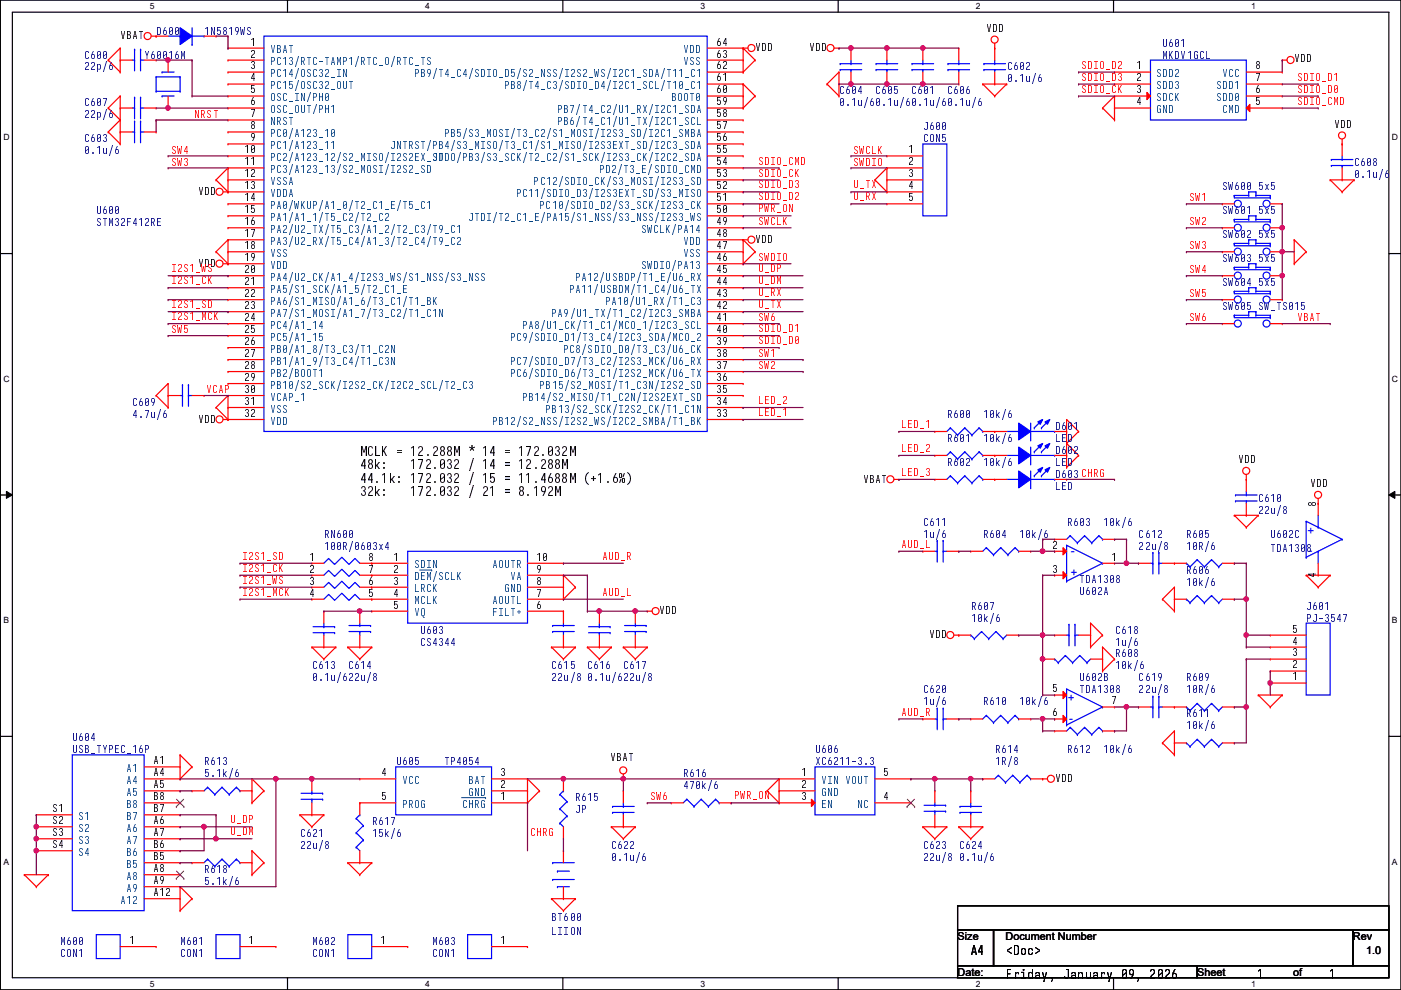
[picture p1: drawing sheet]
<svg xmlns="http://www.w3.org/2000/svg" width="297mm" height="210mm" viewBox="0 0 297 210" stroke-linecap="round" stroke-linejoin="round" font-family="sans-serif">
<defs><g id="words">
<g font-size="3" fill="#00f">
<text x="277.2" y="113.4">+</text>
<text x="227.9" y="116.1" transform="rotate(180 227.9 116.1)">-</text>
<text x="277.4" y="117.7">-</text>
<text x="228.4" y="120.4" transform="rotate(180 228.4 120.4)">+</text>
<text x="226.4" y="148.9">+</text>
<text x="226.6" y="153.2">-</text>
</g>
<g font-size="2.8">
<text x="76.3" y="96.7">MCLK = 12.288M * 14 = 172.032M</text>
<text x="76.3" y="99.5">48k:</text>
<text x="87" y="99.5">172.032 / 14 = 12.288M</text>
<text x="76.3" y="102.3">44.1k: 172.032 / 15 = 11.4688M (+1.6%)</text>
<text x="76.3" y="105.1">32k:</text>
<text x="87" y="105.1">172.032 / 21 = 8.192M</text>
<text x="205.6" y="202.4">A4</text>
<text x="213.2" y="202.4">&lt;Doc&gt;</text>
<text x="213.2" y="207.5">Friday, January 09, 2026</text>
<text x="266.5" y="207.5">1</text>
<text x="281.8" y="207.5">1</text>
</g>
<g font-size="2.3">
<text x="25.5" y="8.3">VBAT</text>
<text x="52.9" y="9.7">1</text>
<text x="151.7" y="9.7">64</text>
<text x="160.1" y="10.9">VDD</text>
<text x="171.5" y="10.9">VDD</text>
<text x="209.1" y="6.8">VDD</text>
<text x="52.9" y="12.2">2</text>
<text x="52.9" y="14.7">3</text>
<text x="52.9" y="17.3">4</text>
<text x="151.7" y="17.3">61</text>
<text x="151.7" y="14.7">62</text>
<text x="151.7" y="12.2">63</text>
<text x="240.9" y="14.7">1</text>
<text x="240.9" y="17.3">2</text>
<text x="266" y="17.3">7</text>
<text x="266" y="14.7">8</text>
<text x="274.4" y="13.2">VDD</text>
<text x="52.9" y="19.8">5</text>
<text x="52.9" y="22.4">6</text>
<text x="151.7" y="22.4">59</text>
<text x="151.7" y="19.8">60</text>
<text x="240.9" y="19.8">3</text>
<text x="240.9" y="22.4">4</text>
<text x="266" y="22.4">5</text>
<text x="266" y="19.8">6</text>
<text x="52.9" y="24.9">7</text>
<text x="52.9" y="27.4">8</text>
<text x="52.9" y="30">9</text>
<text x="151.7" y="30">56</text>
<text x="151.7" y="27.4">57</text>
<text x="151.7" y="24.9">58</text>
<text x="282.8" y="27.1">VDD</text>
<text x="51.6" y="32.5">10</text>
<text x="51.6" y="35.1">11</text>
<text x="151.7" y="35.1">54</text>
<text x="151.7" y="32.5">55</text>
<text x="192.6" y="32.5">1</text>
<text x="192.6" y="35.1">2</text>
<text x="42" y="41.4">VDD</text>
<text x="51.6" y="37.6">12</text>
<text x="51.6" y="40.1">13</text>
<text x="151.7" y="40.1">52</text>
<text x="151.7" y="37.6">53</text>
<text x="192.6" y="37.6">3</text>
<text x="192.6" y="40.1">4</text>
<text x="51.6" y="42.7">14</text>
<text x="51.6" y="45.2">15</text>
<text x="51.6" y="47.8">16</text>
<text x="151.7" y="47.8">49</text>
<text x="151.7" y="45.2">50</text>
<text x="151.7" y="42.7">51</text>
<text x="192.6" y="42.7">5</text>
<text x="51.6" y="50.3">17</text>
<text x="51.6" y="52.8">18</text>
<text x="151.7" y="52.8">47</text>
<text x="151.7" y="50.3">48</text>
<text x="160.1" y="51.5">VDD</text>
<text x="42" y="56.6">VDD</text>
<text x="51.6" y="55.4">19</text>
<text x="51.6" y="57.9">20</text>
<text x="151.7" y="57.9">45</text>
<text x="151.7" y="55.4">46</text>
<text x="51.6" y="60.5">21</text>
<text x="51.6" y="63">22</text>
<text x="51.6" y="65.5">23</text>
<text x="151.7" y="65.5">42</text>
<text x="151.7" y="63">43</text>
<text x="151.7" y="60.5">44</text>
<text x="51.6" y="68.1">24</text>
<text x="51.6" y="70.6">25</text>
<text x="151.7" y="70.6">40</text>
<text x="151.7" y="68.1">41</text>
<text x="51.6" y="73.2">26</text>
<text x="51.6" y="75.7">27</text>
<text x="151.7" y="75.7">38</text>
<text x="151.7" y="73.2">39</text>
<text x="51.6" y="78.2">28</text>
<text x="51.6" y="80.8">29</text>
<text x="51.6" y="83.3">30</text>
<text x="151.7" y="83.3">35</text>
<text x="151.7" y="80.8">36</text>
<text x="151.7" y="78.2">37</text>
<text x="42" y="89.6">VDD</text>
<text x="51.6" y="85.9">31</text>
<text x="51.6" y="88.4">32</text>
<text x="151.7" y="88.4">33</text>
<text x="151.7" y="85.9">34</text>
<text x="262.5" y="98.3">VDD</text>
<text x="183" y="102.3">VBAT</text>
<text x="277.7" y="103.3">VDD</text>
<text x="278.9" y="107.5">8</text>
<text x="65.6" y="118.9">1</text>
<text x="78.1" y="118.9">8</text>
<text x="83.4" y="118.9">1</text>
<text x="113.6" y="118.9">10</text>
<text x="223.1" y="116.3">2</text>
<text x="235.5" y="118.9">1</text>
<text x="65.6" y="121.4">2</text>
<text x="65.6" y="124">3</text>
<text x="78.1" y="121.4">7</text>
<text x="78.1" y="124">6</text>
<text x="83.4" y="121.4">2</text>
<text x="83.4" y="124">3</text>
<text x="113.6" y="124">8</text>
<text x="113.6" y="121.4">9</text>
<text x="223.1" y="121.4">3</text>
<text x="278.9" y="122.5">4</text>
<text x="65.6" y="126.5">4</text>
<text x="78.1" y="126.5">5</text>
<text x="83.4" y="126.5">4</text>
<text x="83.4" y="129">5</text>
<text x="113.6" y="129">6</text>
<text x="113.6" y="126.5">7</text>
<text x="139.8" y="130.3">VDD</text>
<text x="196.9" y="135.3">VDD</text>
<text x="273.9" y="136.7">4</text>
<text x="273.9" y="134.1">5</text>
<text x="273.9" y="141.7">2</text>
<text x="273.9" y="139.2">3</text>
<text x="223.1" y="146.8">5</text>
<text x="235.5" y="149.4">7</text>
<text x="273.9" y="144.3">1</text>
<text x="223.1" y="151.9">6</text>
<text x="129.4" y="161.2">VBAT</text>
<text x="32.3" y="162.1">A1</text>
<text x="32.3" y="164.6">A4</text>
<text x="32.3" y="167.1">A5</text>
<text x="80.9" y="164.6">4</text>
<text x="106" y="167.1">2</text>
<text x="106" y="164.6">3</text>
<text x="169.8" y="164.6">1</text>
<text x="169.8" y="167.1">2</text>
<text x="187.3" y="164.6">5</text>
<text x="223.6" y="165.8">VDD</text>
<text x="11" y="172.2">S1</text>
<text x="32.3" y="172.2">B7</text>
<text x="32.3" y="169.7">B8</text>
<text x="80.9" y="169.7">5</text>
<text x="106" y="169.7">1</text>
<text x="169.8" y="169.7">3</text>
<text x="187.3" y="169.7">4</text>
<text x="11" y="174.8">S2</text>
<text x="11" y="177.3">S3</text>
<text x="11" y="179.8">S4</text>
<text x="32.3" y="174.8">A6</text>
<text x="32.3" y="177.3">A7</text>
<text x="32.3" y="179.8">B6</text>
<text x="32.3" y="184.9">A8</text>
<text x="32.3" y="182.4">B5</text>
<text x="32.3" y="187.5">A9</text>
<text x="32.3" y="190">A12</text>
<text x="27.3" y="200.2">1</text>
<text x="52.7" y="200.2">1</text>
<text x="80.6" y="200.2">1</text>
<text x="106" y="200.2">1</text>
<text x="203" y="199.2">Size</text>
<text x="213.2" y="199.2">Document Number</text>
<text x="286.8" y="199.2">Rev</text>
<text x="289.6" y="202.3">1.0</text>
<text x="203" y="206.8">Date:</text>
<text x="253.8" y="206.8">Sheet</text>
<text x="274.1" y="206.8">of</text>
</g>
<g font-size="2.3" fill="#00007f">
<text x="33.1" y="7.3">D600</text>
<text x="43.3" y="7.3">1N5819WS</text>
<text x="246.5" y="9.9">U601</text>
<text x="17.9" y="12.4">C600</text>
<text x="17.9" y="14.9">22p/6</text>
<text x="30.6" y="12.4">Y60016M</text>
<text x="213.4" y="14.9">C602</text>
<text x="213.4" y="17.5">0.1u/6</text>
<text x="246.5" y="12.4">MKDV1GCL</text>
<text x="17.9" y="22.6">C607</text>
<text x="177.9" y="20">C604</text>
<text x="177.9" y="22.6">0.1u/60.1u/60.1u/60.1u/6</text>
<text x="185.5" y="20">C605</text>
<text x="193.1" y="20">C601</text>
<text x="200.7" y="20">C606</text>
<text x="17.9" y="25.1">22p/6</text>
<text x="195.7" y="27.6">J600</text>
<text x="17.9" y="30.2">C603</text>
<text x="17.9" y="32.7">0.1u/6</text>
<text x="195.7" y="30.2">CON5</text>
<text x="287.1" y="35.3">C608</text>
<text x="259.2" y="40.3">SW600 5x5</text>
<text x="287.1" y="37.8">0.1u/6</text>
<text x="20.4" y="45.4">U600</text>
<text x="20.4" y="48">STM32F412RE</text>
<text x="259.2" y="45.4">SW601 5x5</text>
<text x="259.2" y="50.5">SW602 5x5</text>
<text x="259.2" y="55.6">SW603 5x5</text>
<text x="259.2" y="60.7">SW604 5x5</text>
<text x="259.2" y="65.7">SW605 SW_TS015</text>
<text x="28" y="86.1">C609</text>
<text x="28" y="88.6">4.7u/6</text>
<text x="200.7" y="88.6">R600</text>
<text x="208.4" y="88.6">10k/6</text>
<text x="200.7" y="93.7">R601</text>
<text x="208.4" y="93.7">10k/6</text>
<text x="223.6" y="91.1">D601</text>
<text x="223.6" y="93.7">LED</text>
<text x="200.7" y="98.8">R602</text>
<text x="208.4" y="98.8">10k/6</text>
<text x="223.6" y="96.2">D602</text>
<text x="223.6" y="98.8">LED</text>
<text x="223.6" y="101.3">D603 CHRG</text>
<text x="223.6" y="103.8">LED</text>
<text x="266.8" y="106.4">C610</text>
<text x="195.7" y="111.5">C611</text>
<text x="226.1" y="111.5">R603</text>
<text x="233.8" y="111.5">10k/6</text>
<text x="266.8" y="108.9">22u/8</text>
<text x="68.7" y="114">RN600</text>
<text x="68.7" y="116.5">100R/0603x4</text>
<text x="195.7" y="114">1u/6</text>
<text x="208.4" y="114">R604</text>
<text x="216" y="114">10k/6</text>
<text x="241.4" y="114">C612</text>
<text x="241.4" y="116.5">22u/8</text>
<text x="251.5" y="114">R605</text>
<text x="251.5" y="116.5">10R/6</text>
<text x="269.3" y="114">U602C</text>
<text x="269.3" y="117.1">TDA1308</text>
<text x="228.7" y="123.7">TDA1308</text>
<text x="251.5" y="121.6">R606</text>
<text x="251.5" y="124.2">10k/6</text>
<text x="205.8" y="129.2">R607</text>
<text x="205.8" y="131.8">10k/6</text>
<text x="228.7" y="126.2">U602A</text>
<text x="276.9" y="129.2">J601</text>
<text x="276.9" y="131.8">PJ-3547</text>
<text x="89" y="134.3">U603</text>
<text x="89" y="136.9">CS4344</text>
<text x="236.3" y="134.3">C618</text>
<text x="236.3" y="136.9">1u/6</text>
<text x="66.1" y="141.9">C613</text>
<text x="73.7" y="141.9">C614</text>
<text x="116.9" y="141.9">C615</text>
<text x="124.5" y="141.9">C616</text>
<text x="132.2" y="141.9">C617</text>
<text x="236.3" y="139.4">R608</text>
<text x="236.3" y="141.9">10k/6</text>
<text x="66.1" y="144.5">0.1u/622u/8</text>
<text x="116.9" y="144.5">22u/8</text>
<text x="124.5" y="144.5">0.1u/622u/8</text>
<text x="195.7" y="147">C620</text>
<text x="195.7" y="149.6">1u/6</text>
<text x="208.4" y="149.6">R610</text>
<text x="216" y="149.6">10k/6</text>
<text x="228.7" y="144.5">U602B</text>
<text x="228.7" y="147">TDA1308</text>
<text x="241.4" y="144.5">C619</text>
<text x="241.4" y="147">22u/8</text>
<text x="251.5" y="144.5">R609</text>
<text x="251.5" y="147">10R/6</text>
<text x="251.5" y="152.1">R611</text>
<text x="251.5" y="154.6">10k/6</text>
<text x="15.3" y="157.2">U604</text>
<text x="15.3" y="159.7">USB_TYPEC_16P</text>
<text x="172.8" y="159.7">U606</text>
<text x="210.9" y="159.7">R614</text>
<text x="226.1" y="159.7">R612</text>
<text x="233.8" y="159.7">10k/6</text>
<text x="43.3" y="162.3">R613</text>
<text x="43.3" y="164.8">5.1k/6</text>
<text x="83.9" y="162.3">U605</text>
<text x="94.1" y="162.3">TP4054</text>
<text x="144.9" y="164.8">R616</text>
<text x="144.9" y="167.3">470k/6</text>
<text x="172.8" y="162.3">XC6211-3.3</text>
<text x="210.9" y="162.3">1R/8</text>
<text x="122" y="169.9">R615</text>
<text x="122" y="172.4">JP</text>
<text x="63.6" y="177.5">C621</text>
<text x="78.8" y="175">R617</text>
<text x="78.8" y="177.5">15k/6</text>
<text x="43.3" y="185.1">R618</text>
<text x="63.6" y="180">22u/8</text>
<text x="129.6" y="180">C622</text>
<text x="129.6" y="182.6">0.1u/6</text>
<text x="195.7" y="180">C623</text>
<text x="195.7" y="182.6">22u/8</text>
<text x="203.3" y="180">C624</text>
<text x="203.3" y="182.6">0.1u/6</text>
<text x="43.3" y="187.7">5.1k/6</text>
<text x="116.9" y="195.3">BT600</text>
<text x="12.8" y="200.4">M600</text>
<text x="12.8" y="202.9">CON1</text>
<text x="38.2" y="200.4">M601</text>
<text x="38.2" y="202.9">CON1</text>
<text x="66.1" y="200.4">M602</text>
<text x="66.1" y="202.9">CON1</text>
<text x="91.5" y="200.4">M603</text>
<text x="91.5" y="202.9">CON1</text>
<text x="116.9" y="198.3">LIION</text>
</g>
<g font-size="2.3" fill="#003f7f">
<text x="57.2" y="11.3">VBAT</text>
<text x="144.9" y="11.3">VDD</text>
<text x="57.2" y="13.8">PC13/RTC-TAMP1/RTC_O/RTC_TS</text>
<text x="57.2" y="16.4">PC14/OSC32_IN</text>
<text x="87.7" y="16.4">PB9/T4_C4/SDIO_D5/S2_NSS/I2S2_WS/I2C1_SDA/T11_C1</text>
<text x="144.9" y="13.8">VSS</text>
<text x="245.2" y="16.4">SDD2</text>
<text x="259.2" y="16.4">VCC</text>
<text x="57.2" y="18.9">PC15/OSC32_OUT</text>
<text x="57.2" y="21.5">OSC_IN/PH0</text>
<text x="106.8" y="18.9">PB8/T4_C3/SDIO_D4/I2C1_SCL/T10_C1</text>
<text x="142.3" y="21.5">BOOT0</text>
<text x="245.2" y="18.9">SDD3</text>
<text x="245.2" y="21.5">SDCK</text>
<text x="257.9" y="21.5">SDD0</text>
<text x="257.9" y="18.9">SDD1</text>
<text x="57.2" y="24">OSC_OUT/PH1</text>
<text x="57.2" y="26.5">NRST</text>
<text x="57.2" y="29.1">PC0/A123_10</text>
<text x="94.1" y="29.1">PB5/S3_MOSI/T3_C2/S1_MOSI/I2S3_SD/I2C1_SMBA</text>
<text x="118.2" y="26.5">PB6/T4_C1/U1_TX/I2C1_SCL</text>
<text x="118.2" y="24">PB7/T4_C2/U1_RX/I2C1_SDA</text>
<text x="245.2" y="24">GND</text>
<text x="259.2" y="24">CMD</text>
<text x="57.2" y="31.6">PC1/A123_11</text>
<text x="57.2" y="34.2">PC2/A123_12/S2_MISO/I2S2EX_SD</text>
<text x="82.6" y="31.6">JNTRST/PB4/S3_MISO/T3_C1/S1_MISO/I2S3EXT_SD/I2C3_SDA</text>
<text x="91.5" y="34.2">JTDO/PB3/S3_SCK/T2_C2/S1_SCK/I2S3_CK/I2C2_SDA</text>
<text x="57.2" y="36.7">PC3/A123_13/S2_MOSI/I2S2_SD</text>
<text x="57.2" y="39.2">VSSA</text>
<text x="57.2" y="41.8">VDDA</text>
<text x="109.3" y="41.8">PC11/SDIO_D3/I2S3EXT_SD/S3_MISO</text>
<text x="113.1" y="39.2">PC12/SDIO_CK/S3_MOSI/I2S3_SD</text>
<text x="127.1" y="36.7">PD2/T3_E/SDIO_CMD</text>
<text x="57.2" y="44.3">PA0/WKUP/A1_0/T2_C1_E/T5_C1</text>
<text x="57.2" y="46.9">PA1/A1_1/T5_C2/T2_C2</text>
<text x="99.1" y="46.9">JTDI/T2_C1_E/PA15/S1_NSS/S3_NSS/I2S3_WS</text>
<text x="114.4" y="44.3">PC10/SDIO_D2/S3_SCK/I2S3_CK</text>
<text x="57.2" y="49.4">PA2/U2_TX/T5_C3/A1_2/T2_C3/T9_C1</text>
<text x="57.2" y="51.9">PA3/U2_RX/T5_C4/A1_3/T2_C4/T9_C2</text>
<text x="136" y="49.4">SWCLK/PA14</text>
<text x="144.9" y="51.9">VDD</text>
<text x="57.2" y="54.5">VSS</text>
<text x="57.2" y="57">VDD</text>
<text x="57.2" y="59.6">PA4/U2_CK/A1_4/I2S3_WS/S1_NSS/S3_NSS</text>
<text x="122" y="59.6">PA12/USBDP/T1_E/U6_RX</text>
<text x="136" y="57">SWDIO/PA13</text>
<text x="144.9" y="54.5">VSS</text>
<text x="57.2" y="62.1">PA5/S1_SCK/A1_5/T2_C1_E</text>
<text x="57.2" y="64.6">PA6/S1_MISO/A1_6/T3_C1/T1_BK</text>
<text x="120.7" y="62.1">PA11/USBDM/T1_C4/U6_TX</text>
<text x="128.4" y="64.6">PA10/U1_RX/T1_C3</text>
<text x="57.2" y="67.2">PA7/S1_MOSI/A1_7/T3_C2/T1_C1N</text>
<text x="57.2" y="69.7">PC4/A1_14</text>
<text x="110.6" y="69.7">PA8/U1_CK/T1_C1/MCO_1/I2C3_SCL</text>
<text x="116.9" y="67.2">PA9/U1_TX/T1_C2/I2C3_SMBA</text>
<text x="57.2" y="72.3">PC5/A1_15</text>
<text x="57.2" y="74.8">PB0/A1_8/T3_C3/T1_C2N</text>
<text x="57.2" y="77.3">PB1/A1_9/T3_C4/T1_C3N</text>
<text x="108" y="77.3">PC7/SDIO_D7/T3_C2/I2S3_MCK/U6_RX</text>
<text x="108" y="72.3">PC9/SDIO_D1/T3_C4/I2C3_SDA/MCO_2</text>
<text x="119.5" y="74.8">PC8/SDIO_D0/T3_C3/U6_CK</text>
<text x="57.2" y="79.9">PB2/BOOT1</text>
<text x="57.2" y="82.4">PB10/S2_SCK/I2S2_CK/I2C2_SCL/T2_C3</text>
<text x="108" y="79.9">PC6/SDIO_D6/T3_C1/I2S2_MCK/U6_TX</text>
<text x="114.4" y="82.4">PB15/S2_MOSI/T1_C3N/I2S2_SD</text>
<text x="57.2" y="85">VCAP_1</text>
<text x="57.2" y="87.5">VSS</text>
<text x="110.6" y="85">PB14/S2_MISO/T1_C2N/I2S2EXT_SD</text>
<text x="115.7" y="87.5">PB13/S2_SCK/I2S2_CK/T1_C1N</text>
<text x="57.2" y="90">VDD</text>
<text x="104.2" y="90">PB12/S2_NSS/I2S2_WS/I2C2_SMBA/T1_BK</text>
<text x="87.7" y="120.5">SDIN</text>
<text x="87.7" y="123.1">DEM/SCLK</text>
<text x="87.7" y="125.6">LRCK</text>
<text x="104.2" y="120.5">AOUTR</text>
<text x="106.8" y="125.6">GND</text>
<text x="108" y="123.1">VA</text>
<text x="87.7" y="128.1">MCLK</text>
<text x="87.7" y="130.7">VQ</text>
<text x="104.2" y="130.7">FILT+</text>
<text x="104.2" y="128.1">AOUTL</text>
<text x="26.8" y="163.7">A1</text>
<text x="26.8" y="166.2">A4</text>
<text x="85.2" y="166.2">VCC</text>
<text x="99.1" y="166.2">BAT</text>
<text x="174.1" y="166.2">VIN VOUT</text>
<text x="16.6" y="173.9">S1</text>
<text x="26.8" y="168.8">A5</text>
<text x="26.8" y="173.9">B7</text>
<text x="26.8" y="171.3">B8</text>
<text x="85.2" y="171.3">PROG</text>
<text x="97.9" y="171.3">CHRG</text>
<text x="99.1" y="168.8">GND</text>
<text x="174.1" y="168.8">GND</text>
<text x="174.1" y="171.3">EN</text>
<text x="181.7" y="171.3">NC</text>
<text x="16.6" y="176.4">S2</text>
<text x="16.6" y="178.9">S3</text>
<text x="26.8" y="176.4">A6</text>
<text x="26.8" y="178.9">A7</text>
<text x="16.6" y="181.5">S4</text>
<text x="26.8" y="184">B5</text>
<text x="26.8" y="181.5">B6</text>
<text x="25.5" y="191.6">A12</text>
<text x="26.8" y="186.6">A8</text>
<text x="26.8" y="189.1">A9</text>
</g>
<g font-size="2.3" fill="#f00">
<text x="229.2" y="14.6">SDIO_D2</text>
<text x="229.2" y="17.1">SDIO_D3</text>
<text x="274.9" y="17.1">SDIO_D1</text>
<text x="229.2" y="19.6">SDIO_CK</text>
<text x="274.9" y="19.6">SDIO_D0</text>
<text x="274.9" y="22.2">SDIO_CMD</text>
<text x="41.2" y="24.9">NRST</text>
<text x="36.1" y="35.1">SW3</text>
<text x="36.1" y="32.6">SW4</text>
<text x="160.6" y="34.9">SDIO_CMD</text>
<text x="180.9" y="32.6">SWCLK</text>
<text x="180.9" y="35.1">SWDIO</text>
<text x="160.6" y="40">SDIO_D3</text>
<text x="160.6" y="37.4">SDIO_CK</text>
<text x="180.9" y="40">U_TX</text>
<text x="160.6" y="47.8">SWCLK</text>
<text x="160.6" y="42.5">SDIO_D2</text>
<text x="160.6" y="45">PWR_ON</text>
<text x="180.9" y="42.5">U_RX</text>
<text x="252" y="42.7">SW1</text>
<text x="252" y="47.8">SW2</text>
<text x="252" y="52.9">SW3</text>
<text x="36.1" y="57.7">I2S1_WS</text>
<text x="160.6" y="57.7">U_DP</text>
<text x="160.6" y="55.4">SWDIO</text>
<text x="252" y="58">SW4</text>
<text x="36.1" y="60.3">I2S1_CK</text>
<text x="36.1" y="65.4">I2S1_SD</text>
<text x="160.6" y="60.3">U_DM</text>
<text x="160.6" y="65.4">U_TX</text>
<text x="160.6" y="62.8">U_RX</text>
<text x="252" y="63">SW5</text>
<text x="36.1" y="67.9">I2S1_MCK</text>
<text x="36.1" y="70.7">SW5</text>
<text x="160.6" y="70.4">SDIO_D1</text>
<text x="160.6" y="68.1">SW6</text>
<text x="252" y="68.1">SW6</text>
<text x="274.9" y="68.1">VBAT</text>
<text x="160.6" y="73">SDIO_D0</text>
<text x="160.6" y="75.7">SW1</text>
<text x="43.8" y="83.4">VCAP</text>
<text x="160.6" y="78.3">SW2</text>
<text x="160.6" y="88.2">LED_1</text>
<text x="160.6" y="85.7">LED_2</text>
<text x="191.1" y="90.8">LED_1</text>
<text x="191.1" y="95.8">LED_2</text>
<text x="191.1" y="100.9">LED_3</text>
<text x="51.4" y="118.7">I2S1_SD</text>
<text x="127.6" y="118.7">AUD_R</text>
<text x="191.1" y="116.2">AUD_L</text>
<text x="51.4" y="123.8">I2S1_WS</text>
<text x="51.4" y="121.2">I2S1_CK</text>
<text x="51.4" y="126.3">I2S1_MCK</text>
<text x="127.6" y="126.3">AUD_L</text>
<text x="191.1" y="151.7">AUD_R</text>
<text x="137.7" y="169.7">SW6</text>
<text x="155.5" y="169.5">PWR_ON</text>
<text x="48.8" y="177.1">U_DM</text>
<text x="48.8" y="174.6">U_DP</text>
<text x="112.3" y="177.3">CHRG</text>
</g>
<g font-size="1.8">
<text x="31.8" y="1.9">5</text>
<text x="90.1" y="1.9">4</text>
<text x="148.5" y="1.9">3</text>
<text x="206.9" y="1.9">2</text>
<text x="265.3" y="1.9">1</text>
<text x=".7" y="29.8">D</text>
<text x="295.1" y="29.8">D</text>
<text x=".7" y="80.9">C</text>
<text x="295.1" y="80.9">C</text>
<text x=".7" y="132.1">B</text>
<text x="295.1" y="132.1">B</text>
<text x=".7" y="183.3">A</text>
<text x="295.1" y="183.3">A</text>
<text x="31.8" y="209.2">5</text>
<text x="90.1" y="209.2">4</text>
<text x="148.5" y="209.2">3</text>
<text x="206.9" y="209.2">2</text>
<text x="265.3" y="209.2">1</text>
</g>
</g></defs>
<path d="M.1 0h296.9v209.8h-296.9zM2.6 2.6h291.9v204.7h-291.9z" fill="none" stroke="#000" stroke-width=".25"/>
<g fill="#fff">
<path d="M31.8 .3h1v2h-1z"/>
<path d="M31.8 207.6h1v1.9h-1z"/>
</g>
<path d="M61 0v2.6M61 207.3v2.5" fill="none" stroke="#000" stroke-width=".25"/>
<g fill="#fff">
<path d="M90.1 .3h1v2h-1z"/>
<path d="M90.1 207.6h1v1.9h-1z"/>
</g>
<path d="M119.3 0v2.6M119.3 207.3v2.5" fill="none" stroke="#000" stroke-width=".25"/>
<g fill="#fff">
<path d="M148.5 .3h1v2h-1z"/>
<path d="M148.5 207.6h1v1.9h-1z"/>
</g>
<path d="M177.7 0v2.6M177.7 207.3v2.5" fill="none" stroke="#000" stroke-width=".25"/>
<g fill="#fff">
<path d="M206.9 .3h1v2h-1z"/>
<path d="M206.9 207.6h1v1.9h-1z"/>
</g>
<path d="M236.1 0v2.6M236.1 207.3v2.5" fill="none" stroke="#000" stroke-width=".25"/>
<g fill="#fff">
<path d="M265.3 .3h.9v2h-.9z"/>
<path d="M265.3 207.6h.9v1.9h-.9z"/>
<path d="M.7 28.2h1.3v1.9h-1.3z"/>
<path d="M295.1 28.2h1.3v1.9h-1.3z"/>
<path d="M.7 79.3h1.3v2h-1.3z"/>
<path d="M295.1 79.3h1.3v2h-1.3z"/>
</g>
<path d="M.1 53.8h2.5M294.5 53.8h2.5" fill="none" stroke="#000" stroke-width=".25"/>
<g fill="#fff">
<path d="M.7 130.5h1.2v2h-1.2z"/>
<path d="M295.1 130.5h1.2v2h-1.2z"/>
</g>
<path d="M.1 104.9h2.5M294.5 104.9h2.5" fill="none" stroke="#000" stroke-width=".25"/>
<path d="M1.4 104.2l1.2 .7-1.2 .8zM294.5 104.9l1.2-.7v1.5z" fill="#000"/>
<path d="M1.4 104.2l1.2 .7-1.2 .8zM294.5 104.9l1.2-.7v1.5z" fill="none" stroke="#000" stroke-width=".21"/>
<g fill="#fff">
<path d="M.7 181.7h1.2v2h-1.2z"/>
<path d="M295.1 181.7h1.2v2h-1.2z"/>
</g>
<path d="M.1 156.1h2.5M294.5 156.1h2.5M203 192.1h91.5v5h-91.5zM203 197.1h7.6v7.7h-7.6zM210.6 197.1h76.2v7.7h-76.2zM286.8 197.1h7.7v7.7h-7.7zM203 204.8h50.8v2.5h-50.8zM253.8 204.8h40.7v2.5h-40.7z" fill="none" stroke="#000" stroke-width=".25"/>
<g fill="none" stroke="#f00" stroke-width=".25">
<path d="M22.9 12.7h.1M22.9 12.7l2.6 2.6M25.5 15.3h.1M25.5 10.2h.1M25.5 10.2v5.1M25.5 10.2l-2.6 2.5M32.1 7.7h1M33.1 7.7h.1M35.6 12.7h.1M35.6 12.7v2.6M157.6 10.2h.1M157.6 15.3h.1"/>
<path d="M157.6 17.8h.1M157.6 10.2h1M157.6 10.2v5.1M157.6 17.8v5.1M157.6 10.2l2.5 2.5M157.6 17.8l2.5 2.6M160.1 12.7h.1M160.1 12.7l-2.5 2.6M175.3 17.8h.1M175.3 17.8l2.6 2.6M176.9 10.2h1M177.9 10.2h.1"/>
<path d="M177.9 15.3h.1M177.9 15.3v5.1M177.9 15.3l-2.6 2.5M188 17.8h.1M188 10.2h.1M188 10.2v2.5M188 15.3v2.5M195.7 17.8h.1M195.7 10.2h.1M195.7 10.2v2.5M195.7 15.3v2.5M208.4 17.8h.1"/>
<path d="M208.4 17.8h5M208.4 17.8l2.5 2.6M210.9 10.2h.1M210.9 9.2v1M213.4 17.8h.1M213.4 17.8l-2.5 2.6M271.9 12.7h.1M271.9 12.7h1M22.9 22.9h.1M22.9 28h.1M22.9 22.9l2.6 2.5M22.9 28l2.6 2.5"/>
<path d="M25.5 25.4h.1M25.5 20.4h.1M25.5 30.5h.1M25.5 20.4v10.1M25.5 20.4l-2.6 2.5M25.5 25.4l-2.6 2.6M35.6 22.9h.1M35.6 20.4v2.5M45.8 38.1h.1M45.8 38.1l2.5 2.6M48.3 35.6h.1M48.3 35.6v5.1"/>
<path d="M48.3 35.6l-2.5 2.5M157.6 22.9h.1M160.1 20.4h.1M160.1 20.4l-2.5 2.5M177.9 20.4h.1M185.5 38.1h.1M185.5 38.1l2.5 2.6M188 35.6h.1M188 33.1h.1M188 38.1h.1M188 35.6v5.1M188 35.6l-2.5 2.5"/>
<path d="M188 38.1h7.7M188 33.1h7.7M188 35.6h7.7M210.9 20.4h.1M233.8 22.9h.1M233.8 22.9l2.5 2.5M236.3 25.4h.1M236.3 20.4h.1M236.3 20.4v5M236.3 20.4l-2.5 2.5M282 38.1h.1M282 38.1h5.1"/>
<path d="M282 38.1l2.6 2.6M284.6 30.5h.1M284.6 38.1h.1M284.6 29.5v3.6M284.6 35.6v2.5M287.1 38.1h.1M287.1 38.1l-2.5 2.6M45.8 53.4h.1M45.8 53.4l2.5 2.5M47.3 55.9h1M47.3 40.7h1M48.3 55.9h.1"/>
<path d="M48.3 50.8h.1M48.3 40.7h.1M48.3 50.8v5.1M48.3 50.8l-2.5 2.6M157.6 50.8h.1M157.6 55.9h.1M157.6 50.8v5.1M157.6 50.8l2.5 2.6M157.6 50.8h1M160.1 53.4h.1M160.1 53.4l-2.5 2.5M188 40.7h.1"/>
<path d="M188 43.2h.1M188 40.7h7.7M188 43.2h7.7M259.2 53.4h.1M259.2 58.5h.1M259.2 53.4h2.5M259.2 58.5h2.5M269.3 53.4h2.6M269.3 58.5h2.6M271.9 53.4h.1M271.9 58.5h.1M274.4 50.8h.1"/>
<path d="M274.4 55.9h.1M274.4 50.8v5.1M274.4 50.8l2.5 2.6M276.9 53.4h.1M276.9 53.4l-2.5 2.5M284.6 40.7h.1M33.1 83.9h.1M33.1 83.9l2.5 2.5M35.6 86.4h.1M35.6 81.3h.1M35.6 81.3v5.1M35.6 81.3l-2.5 2.6"/>
<path d="M45.8 86.4h.1M45.8 86.4l2.5 2.5M47.3 88.9h1M48.3 88.9h.1M48.3 83.9h.1M48.3 83.9v5M48.3 83.9l-2.5 2.5M226.1 88.9h.1M226.1 94h.1M226.1 99.1h.1M226.1 88.9v10.2M226.1 88.9l2.6 2.6"/>
<path d="M226.1 94l2.6 2.6M228.7 91.5h.1M228.7 96.6h.1M228.7 91.5l-2.6 2.5M228.7 96.6l-2.6 2.5M66.1 119.4h.1M66.1 119.4h2.6M76.3 119.4h10.1M78.8 119.4h.1M111.8 119.4h7.7M119.5 119.4h.1M189.6 101.6h1"/>
<path d="M190.6 101.6h.1M223.6 114.3h.1M223.6 114.3h2.5M233.8 114.3h2.5M236.3 114.3h.1M249 119.4h.1M249 119.4h2.5M259.2 119.4h2.5M261.7 109.3h.1M261.7 119.4h.1M261.7 109.3h5.1M261.7 109.3l2.5 2.5"/>
<path d="M264.2 101.6h.1M264.2 111.8h.1M264.2 109.3h.1M264.2 100.6v3.6M264.2 106.7v2.6M266.8 109.3h.1M266.8 109.3l-2.6 2.5M279.5 106.7h.1M279.5 105.7v3.6M279.5 119.4v2.6M66.1 137.2h.1M66.1 122h.1"/>
<path d="M66.1 124.5h.1M66.1 127h.1M66.1 137.2h5.1M66.1 137.2l2.6 2.5M66.1 122h2.6M66.1 127h2.6M66.1 124.5h2.6M68.7 139.7h.1M68.7 137.2h.1M68.7 129.6h.1M68.7 129.6v2.5M68.7 134.7v2.5"/>
<path d="M71.2 137.2h.1M71.2 137.2l-2.5 2.5M73.7 137.2h.1M73.7 137.2h5.1M73.7 137.2l2.6 2.5M76.3 139.7h.1M76.3 122h10.1M76.3 127h10.1M76.3 124.5h10.1M78.8 137.2h.1M78.8 122h.1M78.8 124.5h.1"/>
<path d="M78.8 127h.1M78.8 129.6h.1M78.8 129.6h7.6M78.8 137.2l-2.5 2.5M111.8 129.6h7.7M111.8 122h7.7M111.8 127h7.7M111.8 124.5h7.7M116.9 137.2h.1M116.9 137.2h5.1M116.9 137.2l2.6 2.5M119.5 122h.1"/>
<path d="M119.5 127h.1M119.5 139.7h.1M119.5 129.6h.1M119.5 124.5h.1M119.5 122v5M119.5 122l2.5 2.5M122 124.5h.1M122 137.2h.1M122 124.5l-2.5 2.5M122 137.2l-2.5 2.5M124.5 137.2h.1M124.5 137.2h5.1"/>
<path d="M124.5 137.2l2.6 2.5M127.1 139.7h.1M129.6 137.2h.1M129.6 137.2l-2.5 2.5M132.2 137.2h.1M132.2 137.2h5M132.2 137.2l2.5 2.5M134.7 139.7h.1M137.2 129.6h.1M137.2 137.2h.1M137.2 129.6h1.1M137.2 137.2l-2.5 2.5"/>
<path d="M202.3 134.7h1M203.3 134.7h.1M231.2 132.1h.1M231.2 137.2h.1M231.2 132.1v5.1M231.2 132.1l2.6 2.6M233.8 134.7h.1M233.8 137.2h.1M233.8 134.7l-2.6 2.5M233.8 137.2v5.1M233.8 137.2l2.5 2.5M236.3 139.7h.1"/>
<path d="M236.3 139.7l-2.5 2.6M246.5 127h.1M246.5 127l2.5 2.6M249 129.6h.1M249 124.5h.1M249 127h.1M249 124.5v5.1M249 124.5l-2.5 2.5M249 127h2.5M259.2 127h2.5M261.7 127h.1M276.9 122h.1"/>
<path d="M276.9 122h5.1M276.9 122l2.6 2.5M279.5 124.5h.1M279.5 122h.1M282 122h.1M282 122l-2.5 2.5M233.8 142.3h.1M246.5 157.5h.1M246.5 157.5l2.5 2.6M249 155h.1M249 149.9h.1M249 157.5h.1"/>
<path d="M249 155v5.1M249 155l-2.5 2.5M249 149.9h2.5M249 157.5h2.5M259.2 149.9h2.5M259.2 157.5h2.5M261.7 149.9h.1M261.7 157.5h.1M266.8 147.4h.1M266.8 147.4h5.1M266.8 147.4l2.5 2.5M269.3 149.9h.1"/>
<path d="M271.9 147.4h.1M271.9 147.4l-2.6 2.5M7.7 172.8h.1M7.7 175.3h.1M7.7 177.8h.1M7.7 175.3h7.6M7.7 172.8h7.6M7.7 177.8h7.6M30.6 175.3h7.6M30.6 172.8h7.6M30.6 165.1h7.6M30.6 170.2h7.6"/>
<path d="M30.6 177.8h7.6M30.6 162.6h7.6M30.6 167.7h7.6M38.2 160.1h.1M38.2 165.1h.1M38.2 162.6h.1M38.2 167.7h.1M38.2 175.3h.1M38.2 177.8h.1M38.2 172.8h.1M38.2 170.2h.1M38.2 160.1v5"/>
<path d="M38.2 160.1l2.5 2.5M40.7 162.6h.1M40.7 162.6l-2.5 2.5M53.4 165.1h.1M53.4 170.2h.1M53.4 165.1v5.1M53.4 165.1l2.6 2.6M56 167.7h.1M56 167.7l-2.6 2.5M63.6 172.8h.1M63.6 172.8l2.5 2.5M63.6 172.8h5.1"/>
<path d="M66.1 175.3h.1M68.7 172.8h.1M68.7 172.8l-2.6 2.5M111.8 165.1h.1M111.8 170.2h.1M111.8 165.1v5.1M111.8 165.1l2.6 2.6M114.4 167.7h.1M114.4 167.7l-2.6 2.5M129.6 175.3h.1M129.6 175.3h5.1M129.6 175.3l2.6 2.5"/>
<path d="M132.2 165.1h.1M132.2 177.8h.1M132.2 164.1v1M134.7 175.3h.1M134.7 175.3l-2.5 2.5M142.3 170.2h.1M142.3 170.2h2.6M152.5 170.2h2.5M155 170.2h.1M162.6 167.7h.1M162.6 167.7l2.6 2.5M165.2 170.2h.1"/>
<path d="M165.2 165.1h.1M165.2 165.1v5.1M165.2 165.1l-2.6 2.6M195.7 175.3h.1M195.7 175.3h5M195.7 175.3l2.5 2.5M198.2 177.8h.1M200.7 175.3h.1M200.7 175.3l-2.5 2.5M203.3 175.3h.1M203.3 175.3h5.1M203.3 175.3l2.5 2.5"/>
<path d="M205.8 177.8h.1M208.4 175.3h.1M208.4 165.1h.1M208.4 165.1h2.5M208.4 175.3l-2.6 2.5M218.5 165.1h3.6M221.1 165.1h.1M249 160.1h.1M5.2 185.5h.1M5.2 185.5h5M5.2 185.5l2.5 2.5M7.7 188h.1"/>
<path d="M7.7 180.4h.1M7.7 180.4h7.6M10.2 185.5h.1M10.2 185.5l-2.5 2.5M30.6 185.5h7.6M30.6 182.9h7.6M30.6 190.5h7.6M30.6 180.4h7.6M30.6 188h7.6M38.2 188h.1M38.2 193.1h.1M38.2 185.5h.1"/>
<path d="M38.2 190.5h.1M38.2 182.9h.1M38.2 180.4h.1M38.2 188v5.1M38.2 188l2.5 2.5M40.7 190.5h.1M40.7 190.5l-2.5 2.6M53.4 180.4h.1M53.4 185.5h.1M53.4 180.4v5.1M53.4 180.4l2.6 2.5M56 182.9h.1"/>
<path d="M56 182.9l-2.6 2.6M73.7 182.9h.1M73.7 182.9h5.1M73.7 182.9l2.6 2.6M76.3 185.5h.1M78.8 182.9h.1M78.8 182.9l-2.5 2.6M116.9 190.5h.1M116.9 190.5h5.1M116.9 190.5l2.6 2.6M119.5 193.1h.1M119.5 180.4h.1"/>
<path d="M119.5 190.5h.1M119.5 180.4v2.5M119.5 188v2.5M122 190.5h.1M122 190.5l-2.5 2.6M78.8 200.7h7.6M86.4 200.7h.1"/>
<circle cx="31.3" cy="7.6" r=".75"/>
<circle cx="159.3" cy="10.2" r=".75"/>
<circle cx="176.1" cy="10.2" r=".75"/>
<circle cx="210.9" cy="8.4" r=".75"/>
<circle cx="273.6" cy="12.7" r=".75"/>
<circle cx="284.5" cy="28.7" r=".75"/>
<circle cx="46.5" cy="55.9" r=".75"/>
<circle cx="46.5" cy="40.7" r=".75"/>
<circle cx="159.3" cy="50.8" r=".75"/>
<circle cx="46.5" cy="88.9" r=".75"/>
<circle cx="264.2" cy="99.8" r=".75"/>
<circle cx="188.8" cy="101.6" r=".75"/>
<circle cx="279.5" cy="104.9" r=".75"/>
<circle cx="139" cy="129.6" r=".75"/>
<circle cx="201.5" cy="134.6" r=".75"/>
<circle cx="132.1" cy="163.3" r=".75"/>
<circle cx="222.8" cy="165.1" r=".75"/>
</g>
<g fill="none" stroke="#00f" stroke-width=".25">
<path d="M33.1 16.3h.1M33.1 19.3h.1M33.1 16.3h5.1M33.1 16.3v3M33.1 19.3h5.1M34.4 15.3h.1M34.4 15.3h2.5M35.6 7.7h2.6M38.2 19.3h.1M38.2 16.3h.1M38.2 7.7h.1M38.2 16.3v3"/>
<path d="M40.7 9.4h.1M40.7 5.9v3.5M40.7 7.7h2.6M43.3 7.7h.1M185.8 13.5h.1M185.8 14.8h.1M185.8 13.5h4.5M185.8 14.8h4.5M188 14.8h.1M188 13.5h.1M188 12.7v.8M188 14.8v.5"/>
<path d="M193.4 13.5h.1M193.4 14.8h.1M193.4 13.5h4.5M193.4 14.8h4.5M195.7 14.8h.1M195.7 13.5h.1M195.7 12.7v.8M195.7 14.8v.5M34.4 20.4h.1M34.4 20.4h2.5M195.7 30.5h5v15.3h-5zM282.3 33.8h.1"/>
<path d="M282.3 35.1h.1M282.3 33.8h4.5M282.3 35.1h4.5M284.6 35.1h.1M284.6 33.8h.1M284.6 33.1v.7M284.6 35.1v.5M261.7 51.6h.1M261.7 56.7h.1M261.7 51.6v.5h7.6M261.7 51.6h3M261.7 56.7v.5h7.6"/>
<path d="M261.7 56.7h3M264.7 50.8h.1M264.7 51.6h.1M264.7 55.9h.1M264.7 56.7h.1M264.7 50.8h1.6M264.7 50.8v.8M264.7 55.9v.8M264.7 55.9h1.6M266.3 51.6h.1M266.3 50.8h.1M266.3 56.7h.1"/>
<path d="M266.3 55.9h.1M266.3 51.6h3M266.3 50.8v.8M266.3 55.9v.8M266.3 56.7h3M269.3 52.1h.1M269.3 51.6h.1M269.3 57.2h.1M269.3 56.7h.1M269.3 51.6v.5M269.3 56.7v.5M68.7 119.4l1-1 1.2 1.3 1.6-1.5 1.5 1.5 1.3-1.3 1 1"/>
<path d="M86.4 116.9h25.4v15.2h-25.4zM226.9 113.6h.1M226.9 113.6l-.8 .7M226.9 113.6l1.5 1.5M228.4 115.1h.1M230 113.6h.1M230 113.6l-1.6 1.5M230 113.6l1.5 1.5M231.5 115.1h.1M233 113.6h.1M233 113.6l-1.5 1.5M233 113.6l.8 .7"/>
<path d="M233.8 114.3h.1M251.5 119.4h.1M251.5 119.4l.8 .8M253.8 118.7h.1M253.8 118.7l1.6 1.5M253.8 118.7l-1.5 1.5M256.9 118.7h.1M256.9 118.7l1.5 1.5M256.9 118.7l-1.5 1.5M259.2 119.4l-.8 .8M262 104.9h.1M262 106.2h.1"/>
<path d="M262 104.9h4.5M262 106.2h4.5M264.2 106.2h.1M264.2 104.9h.1M264.2 104.2v.7M264.2 106.2v.5M276.9 110.5h.1M276.9 118.2h.1M276.9 110.5l7.7 3.8M276.9 110.5v7.7M279.5 111.8h.1M279.5 116.9h.1"/>
<path d="M279.5 109.3v2.5M279.5 116.9v2.5M284.6 114.3h.1M284.6 114.3l-7.7 3.9M66.4 132.9h4.5M66.4 134.2h4.5M68.7 134.2h.1M68.7 132.9h.1M68.7 122l1-1.1 1.2 1.3 1.6-1.5 1.5 1.5 1.3-1.3 1 1.1M68.7 124.5l1-1 1.2 1.3 1.6-1.6 1.5 1.6 1.3-1.3 1 1M68.7 127l1-1 1.2 1.3 1.6-1.5 1.5 1.5 1.3-1.3 1 1M68.7 132.1v.8"/>
<path d="M68.7 134.2v.5M70.9 132.9h.1M70.9 134.2h.1M251.5 127h.1M251.5 127l.8 .8M252.3 127.8h.1M252.3 120.2h.1M253.8 126.3h.1M253.8 126.3l1.6 1.5M253.8 126.3l-1.5 1.5M255.4 127.8h.1M255.4 120.2h.1"/>
<path d="M256.9 126.3h.1M256.9 126.3l1.5 1.5M256.9 126.3l-1.5 1.5M258.4 127.8h.1M258.4 120.2h.1M259.2 127l-.8 .8M251.5 149.9h.1M251.5 157.5h.1M251.5 149.9l.8 .8M251.5 157.5l.8 .8M252.3 150.7h.1M252.3 158.3h.1"/>
<path d="M253.8 149.1h.1M253.8 156.8h.1M253.8 149.1l1.6 1.6M253.8 149.1l-1.5 1.6M253.8 156.8l1.6 1.5M253.8 156.8l-1.5 1.5M255.4 150.7h.1M255.4 158.3h.1M256.9 149.1h.1M256.9 156.8h.1M256.9 149.1l1.5 1.6M256.9 149.1l-1.5 1.6"/>
<path d="M256.9 156.8l1.5 1.5M256.9 156.8l-1.5 1.5M258.4 150.7h.1M258.4 158.3h.1M259.2 149.9l-.8 .8M259.2 157.5l-.8 .8M15.3 160.1h15.3v33h-15.3zM145.6 169.5h.1M145.6 169.5l-.7 .7M145.6 169.5l1.5 1.5M147.1 171h.1M148.7 169.5h.1"/>
<path d="M148.7 169.5l-1.6 1.5M148.7 169.5l1.5 1.5M150.2 171h.1M151.7 169.5h.1M151.7 169.5l-1.5 1.5M151.7 169.5l.8 .7M152.5 170.2h.1M211.7 164.4h.1M211.7 164.4l-.8 .7M211.7 164.4l1.5 1.5M213.2 165.9h.1M214.7 164.4h.1"/>
<path d="M214.7 164.4l-1.5 1.5M214.7 164.4l1.5 1.5M216.2 165.9h.1M217.8 164.4h.1M217.8 164.4l-1.6 1.5M217.8 164.4l.7 .7M218.5 165.1h.1M73.7 198.2h5.1v5h-5.1zM117.2 182.9h.1M117.2 186.5h.1M117.2 182.9h4.5M117.2 186.5h4.5"/>
<path d="M118.2 188h.1M118.2 184.7h.1M118.2 188h2.5M118.2 184.7h2.5"/>
<circle cx="262.4" cy="53.4" r=".75"/>
<circle cx="262.4" cy="58.4" r=".75"/>
<circle cx="268.5" cy="53.4" r=".75"/>
<circle cx="268.5" cy="58.4" r=".75"/>
</g>
<path d="M37.4 171h.1M37.4 169.5l1.6 1.5M38.9 169.5l-1.5 1.5M39 171h.1M37.4 186.3h.1M37.4 184.7l1.6 1.6M38.9 184.7l-1.5 1.6M39 186.3h.1" fill="none" stroke="#7f3f00" stroke-width=".21"/>
<path d="M89 120.9h2.5M91.5 120.9h.1" fill="none" stroke="#003f7f" stroke-width=".21"/>
<path d="M38.2 5.9l2.5 1.8-2.5 1.7z" fill-rule="evenodd" fill="#00f"/>
<g fill="none" stroke="#00f" stroke-width=".25">
<path d="M28 12.7h.5M28.5 12.7h.1M28.5 10.5h.1M28.5 10.5v4.5M29.8 10.5h.1M29.8 12.7h.1M29.8 12.7h.8M29.8 10.5v4.5M38.2 5.9l2.5 1.8-2.5 1.7zM226.1 134.7h.5M226.6 134.7h.1M226.6 132.4h.1"/>
<path d="M226.6 132.4v4.5M227.9 132.4h.1M227.9 134.7h.1M227.9 134.7h.8M227.9 132.4v4.5M226.1 146.1h.1M226.1 153.7h.1M226.1 146.1l7.7 3.8M226.1 146.1v7.6M226.9 154.2h.1M226.9 154.2l-.8 .8M226.9 154.2l1.5 1.5"/>
<path d="M228.4 155.7h.1M230 154.2h.1M230 154.2l-1.6 1.5M230 154.2l1.5 1.5M231.5 155.7h.1M233 154.2h.1M233 154.2l-1.5 1.5M233 154.2l.8 .8M233.8 155h.1M233.8 149.9h.1M233.8 149.9l-7.7 3.8M83.9 162.6h20.3v10.2h-20.3z"/>
</g>
<g fill="none" stroke="#f00" stroke-width=".25">
<path d="M25.5 12.7h.1M25.5 12.7h2.5M30.6 12.7h2.5M33.1 7.7h.1M33.1 12.7h.1M33.1 7.7h2.5M43.3 7.7h2.5M45.8 7.7h.1M223.6 134.7h.1M223.6 134.7h2.5M228.7 134.7h2.5M231.2 134.7h.1"/>
<path d="M223.6 155h.1M223.6 155h2.5M233.8 155h2.5M233.8 149.9h2.5M236.3 155h.1M236.3 149.9h.1M76.3 165.1h.1M76.3 170.2h.1M76.3 165.1h7.6M76.3 170.2h7.6M104.2 165.1h7.6M104.2 167.7h7.6"/>
<path d="M104.2 170.2h7.6M111.8 167.7h.1M111.8 165.1h.1M111.8 170.2h.1"/>
</g>
<path d="M97.9 169.1h5.1M103 169.1h.1" fill="none" stroke="#003f7f" stroke-width=".21"/>
<path d="M225.4 151.7l.7 .7-.7 .8z" fill="#f00"/>
<path d="M223.6 152.4h.1M223.6 152.4h2.5M225.4 151.7l.7 .7-.7 .8z" fill="none" stroke="#f00" stroke-width=".25"/>
<path d="M225.4 146.6l.7 .8-.7 .7z" fill="#f00"/>
<g fill="none" stroke="#f00" stroke-width=".25">
<path d="M198.2 91.5h.1M198.2 91.5h2.5M208.4 91.5h2.5M210.9 91.5h.1M195.7 116.9h.1M195.7 116.9h2.5M200.7 116.9h2.6M203.3 116.9h.1M233.8 119.4h2.5M236.3 119.4h.1M223.6 147.4h.1M223.6 147.4h2.5"/>
<path d="M225.4 146.6l.7 .8-.7 .7z"/>
</g>
<g fill="none" stroke="#00f" stroke-width=".25">
<path d="M201.5 90.7h.1M201.5 90.7l-.8 .8M201.5 90.7l1.5 1.5M203 92.2h.1M204.6 90.7h.1M204.6 90.7l-1.6 1.5M204.6 90.7l1.5 1.5M206.1 92.2h.1M207.6 90.7h.1M207.6 90.7l-1.5 1.5M207.6 90.7l.8 .8M208.4 91.5h.1"/>
<path d="M198.2 116.9h.5M198.7 116.9h.1M198.7 114.6h.1M198.7 114.6v4.6M200 114.6h.1M200 116.9h.1M200 116.9h.7M200 114.6v4.6M226.1 115.6h.1M226.1 115.6v7.6M226.1 115.6l7.7 3.8M233.8 119.4h.1"/>
<path d="M233.8 119.4l-7.7 3.8M226.1 123.2h.1"/>
</g>
<path d="M225.4 116.1l.7 .8-.7 .7z" fill="#f00"/>
<path d="M223.6 116.9h.1M223.6 116.9h2.5M225.4 116.1l.7 .8-.7 .7z" fill="none" stroke="#f00" stroke-width=".25"/>
<path d="M225.4 121.2l.7 .8-.7 .7z" fill="#f00"/>
<path d="M210.9 17.8h.1M210.9 10.2h.1M210.9 10.2v2.5M210.9 15.3v2.5M223.6 122h.1M223.6 122h2.5M225.4 121.2l.7 .8-.7 .7zM165.2 165.1h.1M165.2 167.7h.1M165.2 165.1h7.6M165.2 167.7h7.6" fill="none" stroke="#f00" stroke-width=".25"/>
<path d="M208.6 13.5h.1M208.6 14.8h.1M208.6 13.5h4.6M208.6 14.8h4.6M210.9 14.8h.1M210.9 13.5h.1M210.9 12.7v.8M210.9 14.8v.5M172.8 162.6h12.7v10.2h-12.7z" fill="none" stroke="#00f" stroke-width=".25"/>
<path d="M172 169.5l.8 .7-.8 .8z" fill="#f00"/>
<g fill="none" stroke="#f00" stroke-width=".25">
<path d="M180.4 17.8h.1M180.4 10.2h.1M180.4 10.2v2.5M180.4 15.3v2.5M203.3 17.8h.1M203.3 10.2h.1M203.3 10.2v2.5M203.3 15.3v2.5M25.5 22.9h.1M25.5 22.9h2.5M30.6 22.9h2.5M33.1 22.9h.1"/>
<path d="M259.2 43.2h.1M259.2 43.2h2.5M269.3 43.2h2.6M271.9 43.2h.1M35.6 83.9h.1M35.6 83.9h2.6M40.7 83.9h2.6M43.3 83.9h.1M205.8 116.9h.1M205.8 116.9h2.6M216 116.9h2.5M218.5 116.9h.1"/>
<path d="M76.3 129.6h.1M76.3 137.2h.1M76.3 129.6v2.5M76.3 134.7v2.5M127.1 137.2h.1M127.1 129.6h.1M127.1 129.6v2.5M127.1 134.7v2.5M269.3 139.7h.1M269.3 137.2h.1M269.3 134.7h.1M269.3 139.7h7.6"/>
<path d="M269.3 137.2h7.6M269.3 134.7h7.6M195.7 152.4h.1M195.7 152.4h2.5M200.7 152.4h2.6M203.3 152.4h.1M205.8 152.4h.1M205.8 152.4h2.6M216 152.4h2.5M218.5 152.4h.1M269.3 144.8h.1M269.3 142.3h.1"/>
<path d="M269.3 144.8h7.6M269.3 142.3h7.6M165.2 170.2h.1M165.2 170.2h7.6M172 169.5l.8 .7-.8 .8zM185.5 170.2h7.6M185.5 165.1h7.6M193.1 170.2h.1M193.1 165.1h.1M198.2 167.7h.1M198.2 175.3h.1M198.2 167.7v2.5"/>
<path d="M198.2 172.8v2.5M104.2 200.7h7.6M111.8 200.7h.1"/>
</g>
<path d="M192.3 171h.1M192.4 169.5l1.5 1.5M193.9 169.5l-1.6 1.5M193.9 171h.1" fill="none" stroke="#7f3f00" stroke-width=".21"/>
<g fill="none" stroke="#00f" stroke-width=".25">
<path d="M178.1 13.5h.1M178.1 14.8h.1M178.1 13.5h4.6M178.1 14.8h4.6M180.4 14.8h.1M180.4 13.5h.1M180.4 12.7v.8M180.4 14.8v.5M201 13.5h.1M201 14.8h.1M201 13.5h4.6M201 14.8h4.6"/>
<path d="M203.3 14.8h.1M203.3 13.5h.1M203.3 12.7v.8M203.3 14.8v.5M28 22.9h.5M28.5 22.9h.1M28.5 20.6h.1M28.5 20.6v4.6M29.8 20.6h.1M29.8 22.9h.1M29.8 22.9h.8M29.8 20.6v4.6"/>
<path d="M261.7 41.4h.1M261.7 41.4v.6h7.6M261.7 41.4h3M264.7 40.7h.1M264.7 41.4h.1M264.7 40.7h1.6M264.7 40.7v.7M266.3 41.4h.1M266.3 40.7h.1M266.3 41.4h3M266.3 40.7v.7M269.3 42h.1"/>
<path d="M269.3 41.4h.1M269.3 41.4v.6M38.2 83.9h.5M38.7 83.9h.1M38.7 81.6h.1M38.7 81.6v4.5M40 81.6h.1M40 83.9h.1M40 83.9h.7M40 81.6v4.5M213.4 96.6h2.6M216 96.6h.1"/>
<path d="M218.5 98.3h.1M218.5 94.8v3.5M218.5 96.6h5.1M223.6 96.6h.1M209.1 116.1h.1M209.1 116.1l-.7 .8M209.1 116.1l1.5 1.5M210.6 117.6h.1M212.2 116.1h.1M212.2 116.1l-1.6 1.5M212.2 116.1l1.5 1.5M213.7 117.6h.1"/>
<path d="M215.2 116.1h.1M215.2 116.1l-1.5 1.5M215.2 116.1l.8 .8M216 116.9h.1M74 133.9h4.6M74 132.6h4.6M76.3 132.6h.1M76.3 133.9h.1M76.3 132.1v.5M76.3 133.9v.8M78.6 133.9h.1M78.6 132.6h.1"/>
<path d="M124.8 132.9h4.6M124.8 134.2h4.6M127.1 134.2h.1M127.1 132.9h.1M127.1 132.1v.8M127.1 134.2v.5M129.4 132.9h.1M129.4 134.2h.1M276.9 132.1h5.1v15.3h-5.1zM198.2 152.4h.5M198.7 152.4h.1M198.7 150.2h.1"/>
<path d="M198.7 150.2v4.5M200 150.2h.1M200 152.4h.1M200 152.4h.7M200 150.2v4.5M209.1 151.7h.1M209.1 151.7l-.7 .7M209.1 151.7l1.5 1.5M210.6 153.2h.1M212.2 151.7h.1M212.2 151.7l-1.6 1.5M212.2 151.7l1.5 1.5"/>
<path d="M213.7 153.2h.1M215.2 151.7h.1M215.2 151.7l-1.5 1.5M215.2 151.7l.8 .7M216 152.4h.1M195.9 172h4.6M195.9 170.7h4.6M198.2 170.7h.1M198.2 172h.1M198.2 170.2v.5M198.2 172v.8M200.5 172h.1"/>
<path d="M200.5 170.7h.1M99.1 198.2h5.1v5h-5.1z"/>
<circle cx="262.4" cy="43.2" r=".75"/>
<circle cx="268.5" cy="43.2" r=".75"/>
</g>
<path d="M216 94.8l2.5 1.8-2.5 1.7z" fill-rule="evenodd" fill="#00f"/>
<path d="M216 94.8l2.5 1.8-2.5 1.7z" fill="none" stroke="#00f" stroke-width=".25"/>
<path d="M221.6 94.5l1-.5-.5 1z" fill-rule="evenodd" fill="#00f"/>
<path d="M221.6 94.5l1-.5-.5 1z" fill="none" stroke="#00f" stroke-width=".25"/>
<path d="M220 94.5l1.1-.5-.5 1z" fill-rule="evenodd" fill="#00f"/>
<g fill="none" stroke="#00f" stroke-width=".25">
<path d="M261.7 61.8h.1M261.7 61.8v.5h7.6M261.7 61.8h3M264.7 61h.1M264.7 61.8h.1M264.7 61h1.6M264.7 61v.8M266.3 61.8h.1M266.3 61h.1M266.3 61.8h3M266.3 61v.8M269.3 62.3h.1"/>
<path d="M269.3 61.8h.1M269.3 61.8v.5M201.5 95.8h.1M201.5 95.8l-.8 .8M201.5 95.8l1.5 1.5M203 97.3h.1M204.6 95.8h.1M204.6 95.8l-1.6 1.5M204.6 95.8l1.5 1.5M206.1 97.3h.1M207.6 95.8h.1M207.6 95.8l-1.5 1.5"/>
<path d="M207.6 95.8l.8 .8M208.4 96.6h.1M213.4 91.5h2.6M216 91.5h.1M218.5 93.3h.1M218.5 89.7v3.6M218.5 91.5h5.1M219.3 95.8h.1M220 94.5l1.1-.5-.5 1zM220.8 95.8h.1M220.8 94.3l-1.5 1.5M222.3 94.3l-1.5 1.5"/>
<path d="M223.6 91.5h.1M205.8 134.7h.1M205.8 134.7l.8 .7M206.6 135.4h.1M208.1 133.9h.1M208.1 133.9l1.5 1.5M208.1 133.9l-1.5 1.5M209.6 135.4h.1M211.2 133.9h.1M211.2 133.9l1.5 1.5M211.2 133.9l-1.6 1.5M212.7 135.4h.1"/>
<path d="M213.4 134.7l-.7 .7"/>
<circle cx="262.4" cy="63.5" r=".75"/>
<circle cx="268.5" cy="63.5" r=".75"/>
</g>
<g fill="none" stroke="#f00" stroke-width=".25">
<path d="M259.2 63.5h.1M259.2 63.5h2.5M269.3 63.5h2.6M271.9 63.5h.1M198.2 96.6h.1M198.2 96.6h2.5M208.4 96.6h5M210.9 96.6h.1M223.6 96.6h2.5M226.1 96.6h.1M203.3 134.7h.1M203.3 134.7h2.5"/>
<path d="M213.4 134.7h2.6M216 134.7h.1"/>
</g>
<path d="M216 89.7l2.5 1.8-2.5 1.8z" fill-rule="evenodd" fill="#00f"/>
<path d="M216 89.7l2.5 1.8-2.5 1.8z" fill="none" stroke="#00f" stroke-width=".25"/>
<path d="M221.6 89.5l1-.6-.5 1.1z" fill-rule="evenodd" fill="#00f"/>
<path d="M221.6 89.5l1-.6-.5 1.1z" fill="none" stroke="#00f" stroke-width=".25"/>
<path d="M220 89.5l1.1-.6-.5 1.1z" fill-rule="evenodd" fill="#00f"/>
<g fill="none" stroke="#00f" stroke-width=".25">
<path d="M218.5 99.9v3.5M219.3 90.7h.1M220 89.5l1.1-.6-.5 1.1zM220.8 90.7h.1M220.8 89.2l-1.5 1.5M222.3 89.2l-1.5 1.5M213.4 101.6h2.6M216 101.6h.1M218.5 103.4h.1M218.5 101.6h5.1M223.6 101.6h.1M63.8 169.5h4.6"/>
<path d="M63.8 168.2h4.6M66.1 168.2h.1M66.1 169.5h.1M66.1 167.7v.5M66.1 169.5v.7M68.4 169.5h.1M68.4 168.2h.1M75.5 179.6h.1M75.5 176.6h.1M75.5 173.5h.1M75.5 179.6l.8 .8M75.5 176.6l1.5 1.5"/>
<path d="M75.5 173.5l1.5 1.5M76.3 172.8h.1M76.3 172.8l-.8 .7M77 178.1h.1M77 175h.1M77 178.1l-1.5 1.5M77 175l-1.5 1.6"/>
</g>
<path d="M210.9 91.5h.1M210.9 91.5h2.5M223.6 91.5h2.5M226.1 91.5h.1M66.1 165.1h.1M66.1 172.8h.1M66.1 165.1v2.6M66.1 170.2v2.6M76.3 170.2h.1M76.3 170.2v2.6M76.3 182.9h.1M76.3 180.4v2.5" fill="none" stroke="#f00" stroke-width=".25"/>
<path d="M216 99.9l2.5 1.7-2.5 1.8z" fill-rule="evenodd" fill="#00f"/>
<path d="M216 99.9l2.5 1.7-2.5 1.8z" fill="none" stroke="#00f" stroke-width=".25"/>
<path d="M221.6 99.6l1-.5-.5 1z" fill-rule="evenodd" fill="#00f"/>
<path d="M221.6 99.6l1-.5-.5 1z" fill="none" stroke="#00f" stroke-width=".25"/>
<path d="M220 99.6l1.1-.5-.5 1z" fill-rule="evenodd" fill="#00f"/>
<g fill="none" stroke="#00f" stroke-width=".25">
<path d="M243.9 12.7h20.3v12.7h-20.3zM28 28h.5M28.5 28h.1M28.5 25.7h.1M28.5 25.7v4.6M29.8 25.7h.1M29.8 28h.1M29.8 28h.8M29.8 25.7v4.6M261.7 46.5h.1M261.7 46.5v.5h7.6M261.7 46.5h3"/>
<path d="M264.7 45.8h.1M264.7 46.5h.1M264.7 45.8v.7M264.7 45.8h1.6M266.3 46.5h.1M266.3 45.8h.1M266.3 45.8v.7M266.3 46.5h3M269.3 47h.1M269.3 46.5h.1M269.3 46.5v.5M261.7 66.8h.1"/>
<path d="M261.7 66.8v.6h7.6M261.7 66.8h3M264.7 66.1h.1M264.7 66.8h.1M264.7 66.1h1.6M264.7 66.1v.7M266.3 66.8h.1M266.3 66.1h.1M266.3 66.8h3M266.3 66.1v.7M269.3 67.4h.1M269.3 66.8h.1"/>
<path d="M269.3 66.8v.6M220 99.6l1.1-.5-.5 1zM220.8 99.4l-1.5 1.5M222.3 99.4l-1.5 1.5M201.5 100.9h.1M201.5 100.9l-.8 .7M201.5 100.9l1.5 1.5M203 102.4h.1M204.6 100.9h.1M204.6 100.9l-1.6 1.5M204.6 100.9l1.5 1.5M206.1 102.4h.1"/>
<path d="M207.6 100.9h.1M207.6 100.9l-1.5 1.5M207.6 100.9l.8 .7M208.4 101.6h.1M219.3 100.9h.1M220.8 100.9h.1M243.9 119.4h.5M244.4 119.4h.1M244.4 117.1h.1M244.4 117.1v4.6M245.7 117.1h.1M245.7 119.4h.1"/>
<path d="M245.7 119.4h.8M245.7 117.1v4.6M117.2 133.9h.1M117.2 132.6h.1M117.2 133.9h4.5M117.2 132.6h4.5M119.5 132.6h.1M119.5 133.9h.1M119.5 132.1v.5M119.5 133.9v.8M223.6 139.7h.1M223.6 139.7l.8 .8"/>
<path d="M225.9 139h.1M225.9 139l1.5 1.5M225.9 139l-1.5 1.5M228.9 139h.1M228.9 139l1.6 1.5M228.9 139l-1.5 1.5M231.2 139.7l-.7 .8M224.4 140.5h.1M227.4 140.5h.1M230.5 140.5h.1M129.9 171h.1M129.9 172.3h.1"/>
<path d="M129.9 171h4.5M129.9 172.3h4.5M132.2 172.3h.1M132.2 171h.1M132.2 170.2v.8M132.2 172.3v.5M203.5 171h.1M203.5 172.3h.1M203.5 171h4.6M203.5 172.3h4.6M205.8 172.3h.1M205.8 171h.1"/>
<path d="M205.8 170.2v.8M205.8 172.3v.5M20.4 198.2h5.1v5h-5.1zM44 182.2h.1M44 182.2l-.7 .7M44 182.2l1.5 1.5M45.5 183.7h.1M45.8 198.2h5.1v5h-5.1zM47.1 182.2h.1M47.1 182.2l-1.6 1.5M47.1 182.2l1.5 1.5M48.6 183.7h.1"/>
<path d="M50.1 182.2h.1M50.1 182.2l-1.5 1.5M50.1 182.2l.8 .7M50.9 182.9h.1"/>
<circle cx="262.4" cy="48.3" r=".75"/>
<circle cx="268.5" cy="48.3" r=".75"/>
<circle cx="262.4" cy="68.6" r=".75"/>
<circle cx="268.5" cy="68.6" r=".75"/>
</g>
<g fill="none" stroke="#f00" stroke-width=".25">
<path d="M236.3 15.3h.1M236.3 17.8h.1M236.3 15.3h7.6M236.3 17.8h7.6M25.5 28h.1M25.5 28h2.5M30.6 28h2.5M33.1 28h.1M259.2 48.3h.1M259.2 48.3h2.5M269.3 48.3h2.6M271.9 48.3h.1"/>
<path d="M259.2 68.6h.1M259.2 68.6h2.5M269.3 68.6h2.6M271.9 68.6h.1M198.2 101.6h.1M198.2 101.6h2.5M208.4 101.6h5M210.9 101.6h.1M223.6 101.6h2.5M226.1 101.6h.1M241.4 119.4h.1M241.4 119.4h2.5"/>
<path d="M246.5 119.4h2.5M249 119.4h.1M119.5 129.6h.1M119.5 137.2h.1M119.5 129.6v2.5M119.5 134.7v2.5M221.1 139.7h.1M221.1 139.7h2.5M231.2 139.7h2.6M233.8 139.7h.1M132.2 175.3h.1M132.2 167.7h.1"/>
<path d="M132.2 167.7v2.5M132.2 172.8v2.5M205.8 175.3h.1M205.8 167.7h.1M205.8 167.7v2.5M205.8 172.8v2.5M40.7 182.9h.1M40.7 182.9h2.6M50.9 182.9h2.5M53.4 182.9h.1M25.5 200.7h7.6M33.1 200.7h.1"/>
<path d="M50.9 200.7h7.6M58.5 200.7h.1"/>
</g>
<path d="M243.2 19.6l.7 .8-.7 .7z" fill="#f00"/>
<path d="M243.2 19.6l.7 .8-.7 .7zM236.3 20.4h.1M236.3 22.9h.1M236.3 20.4h7.6M236.3 22.9h7.6" fill="none" stroke="#f00" stroke-width=".25"/>
<path d="M264.2 22.9l.8-.8v1.6z" fill="#f00"/>
<g fill="none" stroke="#f00" stroke-width=".25">
<path d="M48.3 10.2h.1M48.3 12.7h.1M48.3 15.3h.1M48.3 17.8h.1M48.3 17.8h7.7M48.3 15.3h7.7M48.3 10.2h7.7M48.3 12.7h7.7M149.9 17.8h7.7M149.9 15.3h7.7M149.9 10.2h7.7M149.9 12.7h7.7"/>
<path d="M157.6 17.8h.1M157.6 15.3h.1M157.6 12.7h.1M157.6 10.2h.1M264.2 17.8h7.7M264.2 15.3h7.7M271.9 17.8h.1M271.9 15.3h.1M48.3 20.4h.1M48.3 22.9h.1M48.3 25.4h.1M48.3 28h.1"/>
<path d="M48.3 30.5h.1M48.3 33.1h.1M48.3 35.6h.1M48.3 38.1h.1M48.3 22.9h7.7M48.3 20.4h7.7M48.3 25.4h7.7M48.3 28h7.7M48.3 30.5h7.7M48.3 33.1h7.7M48.3 35.6h7.7M48.3 38.1h7.7"/>
<path d="M149.9 22.9h7.7M149.9 20.4h7.7M149.9 25.4h7.7M149.9 28h7.7M149.9 30.5h7.7M149.9 33.1h7.7M149.9 35.6h7.7M149.9 38.1h7.7M157.6 38.1h.1M157.6 35.6h.1M157.6 33.1h.1M157.6 30.5h.1"/>
<path d="M157.6 28h.1M157.6 25.4h.1M157.6 22.9h.1M157.6 20.4h.1M264.2 22.9l.8-.8v1.6zM264.2 22.9h7.7M264.2 20.4h7.7M271.9 22.9h.1M271.9 20.4h.1M48.3 40.7h.1M48.3 43.2h.1M48.3 45.8h.1"/>
<path d="M48.3 48.3h.1M48.3 50.8h.1M48.3 53.4h.1M48.3 55.9h.1M48.3 58.5h.1M48.3 40.7h7.7M48.3 43.2h7.7M48.3 45.8h7.7M48.3 48.3h7.7M48.3 50.8h7.7M48.3 53.4h7.7M48.3 55.9h7.7"/>
<path d="M48.3 58.5h7.7M149.9 40.7h7.7M149.9 43.2h7.7M149.9 45.8h7.7M149.9 48.3h7.7M149.9 50.8h7.7M149.9 53.4h7.7M149.9 55.9h7.7M149.9 58.5h7.7M157.6 58.5h.1M157.6 55.9h.1M157.6 53.4h.1"/>
<path d="M157.6 50.8h.1M157.6 48.3h.1M157.6 45.8h.1M157.6 43.2h.1M157.6 40.7h.1M48.3 61h.1M48.3 63.5h.1M48.3 66.1h.1M48.3 68.6h.1M48.3 71.2h.1M48.3 73.7h.1M48.3 76.2h.1"/>
<path d="M48.3 78.8h.1M48.3 61h7.7M48.3 63.5h7.7M48.3 66.1h7.7M48.3 68.6h7.7M48.3 71.2h7.7M48.3 73.7h7.7M48.3 76.2h7.7M48.3 78.8h7.7M149.9 61h7.7M149.9 63.5h7.7M149.9 66.1h7.7"/>
<path d="M149.9 68.6h7.7M149.9 71.2h7.7M149.9 73.7h7.7M149.9 76.2h7.7M149.9 78.8h7.7M157.6 78.8h.1M157.6 76.2h.1M157.6 73.7h.1M157.6 71.2h.1M157.6 68.6h.1M157.6 66.1h.1M157.6 63.5h.1"/>
<path d="M157.6 61h.1M48.3 81.3h.1M48.3 83.9h.1M48.3 86.4h.1M48.3 88.9h.1M48.3 81.3h7.7M48.3 83.9h7.7M48.3 86.4h7.7M48.3 88.9h7.7M149.9 81.3h7.7M149.9 83.9h7.7M149.9 86.4h7.7"/>
<path d="M149.9 88.9h7.7M157.6 88.9h.1M157.6 86.4h.1M157.6 83.9h.1M157.6 81.3h.1M134.7 129.6h.1M134.7 137.2h.1M134.7 129.6v2.5M134.7 134.7v2.5M241.4 149.9h.1M241.4 149.9h2.5M246.5 149.9h2.5"/>
<path d="M249 149.9h.1M40.7 167.7h.1M40.7 167.7h2.6M50.9 167.7h2.5M53.4 167.7h.1M119.5 177.8h.1M119.5 165.1h.1M119.5 165.1v2.6M119.5 175.3v2.5"/>
</g>
<g fill="none" stroke="#00f" stroke-width=".25">
<path d="M56 7.7h93.9v83.8h-93.9zM132.4 133.9h4.6M132.4 132.6h4.6M134.7 132.6h.1M134.7 133.9h.1M134.7 132.1v.5M134.7 133.9v.8M137 133.9h.1M137 132.6h.1M243.9 149.9h.5M244.4 149.9h.1M244.4 147.6h.1"/>
<path d="M244.4 147.6v4.6M245.7 147.6h.1M245.7 149.9h.1M245.7 149.9h.8M245.7 147.6v4.6M44 166.9h.1M44 166.9l-.7 .8M44 166.9l1.5 1.5M45.5 168.4h.1M47.1 166.9h.1M47.1 166.9l-1.6 1.5M47.1 166.9l1.5 1.5"/>
<path d="M48.6 168.4h.1M50.1 166.9h.1M50.1 166.9l-1.5 1.5M50.1 166.9l.8 .8M50.9 167.7h.1M118.7 174.5h.1M118.7 171.5h.1M118.7 168.4h.1M118.7 174.5l.8 .8M118.7 171.5l1.5 1.5M118.7 168.4l1.5 1.6M119.5 167.7h.1"/>
<path d="M119.5 167.7l-.8 .7M120.2 173h.1M120.2 170h.1M120.2 173l-1.5 1.5M120.2 170l-1.5 1.5"/>
</g>
<g fill="none" stroke="#7f003f" stroke-width=".25">
<path d="M271.9 12.7h.1M271.9 12.7v2.6M50.9 119.4h.1M50.9 119.4h15.2M50.9 127h.1M50.9 124.5h.1M50.9 127h15.2M50.9 124.5h15.2M68.7 129.6h.1M68.7 129.6h7.6M119.5 122h.1M119.5 122h5"/>
<path d="M127.1 129.6h.1M127.1 129.6h7.6"/>
</g>
<circle cx="134.7" cy="129.6" r=".49" fill="#f0f"/>
<circle cx="134.7" cy="129.6" r=".49" fill="none" stroke="#f0f" stroke-width=".25"/>
<circle cx="127.1" cy="129.6" r=".49" fill="#f0f"/>
<circle cx="127.1" cy="129.6" r=".49" fill="none" stroke="#f0f" stroke-width=".25"/>
<path d="M119.5 119.4h.1M119.5 119.4h12.7M50.9 122h.1M50.9 122h15.2M119.5 127h.1M119.5 127h12.7M124.5 122h.1M124.5 129.6h.1M124.5 122v7.6M124.5 129.6h2.6M132.2 165.1h.1M132.2 165.1h33" fill="none" stroke="#7f003f" stroke-width=".25"/>
<circle cx="132.1" cy="165.1" r=".49" fill="#f0f"/>
<circle cx="132.1" cy="165.1" r=".49" fill="none" stroke="#f0f" stroke-width=".25"/>
<path d="M76.3 129.6h.1M76.3 129.6h2.5M132.2 165.1h.1M132.2 165.1v2.6" fill="none" stroke="#7f003f" stroke-width=".25"/>
<circle cx="76.3" cy="129.6" r=".49" fill="#f0f"/>
<circle cx="76.3" cy="129.6" r=".49" fill="none" stroke="#f0f" stroke-width=".25"/>
<path d="M180.4 33.1h.1M180.4 35.6h.1M180.4 33.1h7.6M180.4 35.6h7.6M180.4 43.2h.1M180.4 40.7h.1M180.4 43.2h7.6M180.4 40.7h7.6M134.7 129.6h.1M134.7 129.6h2.5M7.7 172.8h.1M7.7 172.8v2.5" fill="none" stroke="#7f003f" stroke-width=".25"/>
<circle cx="7.7" cy="175.3" r=".49" fill="#f0f"/>
<circle cx="7.7" cy="175.3" r=".49" fill="none" stroke="#f0f" stroke-width=".25"/>
<path d="M7.7 175.3h.1M7.7 177.8h.1M7.7 175.3v5.1" fill="none" stroke="#7f003f" stroke-width=".25"/>
<circle cx="7.7" cy="180.4" r=".49" fill="#f0f"/>
<circle cx="7.7" cy="180.4" r=".49" fill="none" stroke="#f0f" stroke-width=".25"/>
<circle cx="7.7" cy="177.8" r=".49" fill="#f0f"/>
<circle cx="7.7" cy="177.8" r=".49" fill="none" stroke="#f0f" stroke-width=".25"/>
<path d="M38.2 165.1h.1M38.2 165.1h20.3M7.7 180.4h.1M7.7 180.4v5.1" fill="none" stroke="#7f003f" stroke-width=".25"/>
<circle cx="58.5" cy="165.1" r=".49" fill="#f0f"/>
<circle cx="58.5" cy="165.1" r=".49" fill="none" stroke="#f0f" stroke-width=".25"/>
<path d="M38.2 167.7h.1M38.2 175.3h.1M38.2 167.7h2.5M38.2 175.3h5.1M58.5 165.1h.1M58.5 165.1v22.9h-20.3M58.5 165.1h7.6M38.2 188h.1M38.2 182.9h.1M38.2 182.9h2.5" fill="none" stroke="#7f003f" stroke-width=".25"/>
<circle cx="43.2" cy="175.3" r=".49" fill="#f0f"/>
<circle cx="43.2" cy="175.3" r=".49" fill="none" stroke="#f0f" stroke-width=".25"/>
<path d="M38.2 177.8h.1M38.2 177.8h7.6" fill="none" stroke="#7f003f" stroke-width=".25"/>
<circle cx="45.8" cy="177.8" r=".49" fill="#f0f"/>
<circle cx="45.8" cy="177.8" r=".49" fill="none" stroke="#f0f" stroke-width=".25"/>
<path d="M38.2 172.8h.1M38.2 172.8h7.6M43.3 175.3h.1M43.3 175.3v5.1h-5.1M43.3 175.3h10.1M45.8 172.8h.1M45.8 177.8h.1M45.8 172.8v5M45.8 177.8h7.6M111.8 165.1h7.7M119.5 165.1h.1M38.2 180.4h.1" fill="none" stroke="#7f003f" stroke-width=".25"/>
<circle cx="119.4" cy="165.1" r=".49" fill="#f0f"/>
<circle cx="119.4" cy="165.1" r=".49" fill="none" stroke="#f0f" stroke-width=".25"/>
<g fill="none" stroke="#7f003f" stroke-width=".25">
<path d="M190.6 116.9h.1M190.6 116.9h5.1M236.3 119.4h2.5M238.8 119.4h.1M261.7 119.4h.1M261.7 119.4h2.5M264.2 119.4h.1M264.2 119.4v7.6h-2.5M216 134.7h.1M216 134.7h5.1M261.7 127h.1M190.6 152.4h.1"/>
<path d="M190.6 152.4h5.1M261.7 149.9h.1M261.7 149.9h2.5M111.8 170.2h.1M111.8 170.2v10.2M119.5 165.1h12.7M132.2 165.1h.1"/>
</g>
<circle cx="264.2" cy="149.9" r=".49" fill="#f0f"/>
<circle cx="264.2" cy="149.9" r=".49" fill="none" stroke="#f0f" stroke-width=".25"/>
<g fill="none" stroke="#7f003f" stroke-width=".25">
<path d="M251.5 43.2h.1M251.5 48.3h.1M251.5 53.4h.1M251.5 58.5h.1M251.5 43.2h7.7M251.5 48.3h7.7M251.5 53.4h7.7M251.5 58.5h7.7M271.9 43.2h.1M271.9 48.3h.1M271.9 43.2v10.2M251.5 63.5h.1"/>
<path d="M251.5 63.5h7.7M261.7 157.5h.1M264.2 149.9h.1M264.2 149.9v7.6h-2.5"/>
</g>
<circle cx="271.8" cy="48.3" r=".49" fill="#f0f"/>
<circle cx="271.8" cy="48.3" r=".49" fill="none" stroke="#f0f" stroke-width=".25"/>
<path d="M271.9 53.4h.1M271.9 53.4v5.1" fill="none" stroke="#7f003f" stroke-width=".25"/>
<circle cx="271.8" cy="58.4" r=".49" fill="#f0f"/>
<circle cx="271.8" cy="58.4" r=".49" fill="none" stroke="#f0f" stroke-width=".25"/>
<circle cx="271.8" cy="53.4" r=".49" fill="#f0f"/>
<circle cx="271.8" cy="53.4" r=".49" fill="none" stroke="#f0f" stroke-width=".25"/>
<path d="M271.9 58.5h.1M271.9 58.5v5M269.3 142.3h.1M269.3 142.3v2.5" fill="none" stroke="#7f003f" stroke-width=".25"/>
<circle cx="269.3" cy="144.8" r=".49" fill="#f0f"/>
<circle cx="269.3" cy="144.8" r=".49" fill="none" stroke="#f0f" stroke-width=".25"/>
<path d="M264.2 139.7h.1M264.2 137.2h.1M264.2 127h.1M264.2 127v7.7M264.2 139.7v10.2M264.2 139.7h5.1M264.2 137.2h5.1M269.3 144.8h.1M269.3 144.8v2.6" fill="none" stroke="#7f003f" stroke-width=".25"/>
<circle cx="264.2" cy="134.6" r=".49" fill="#f0f"/>
<circle cx="264.2" cy="134.6" r=".49" fill="none" stroke="#f0f" stroke-width=".25"/>
<circle cx="264.2" cy="127" r=".49" fill="#f0f"/>
<circle cx="264.2" cy="127" r=".49" fill="none" stroke="#f0f" stroke-width=".25"/>
<path d="M251.5 68.6h.1M251.5 68.6h7.7M264.2 134.7h.1M264.2 134.7h5.1M264.2 134.7v2.5M66.1 165.1h.1M66.1 165.1h10.2" fill="none" stroke="#7f003f" stroke-width=".25"/>
<circle cx="66.1" cy="165.1" r=".49" fill="#f0f"/>
<circle cx="66.1" cy="165.1" r=".49" fill="none" stroke="#f0f" stroke-width=".25"/>
<path d="M33.1 12.7h2.5M35.6 12.7h.1M35.6 22.9h.1M35.6 22.9h12.7" fill="none" stroke="#7f003f" stroke-width=".25"/>
<circle cx="35.6" cy="22.9" r=".49" fill="#f0f"/>
<circle cx="35.6" cy="22.9" r=".49" fill="none" stroke="#f0f" stroke-width=".25"/>
<path d="M35.6 12.7h.1M35.6 12.7h5.1" fill="none" stroke="#7f003f" stroke-width=".25"/>
<circle cx="35.6" cy="12.7" r=".49" fill="#f0f"/>
<circle cx="35.6" cy="12.7" r=".49" fill="none" stroke="#f0f" stroke-width=".25"/>
<g fill="none" stroke="#7f003f" stroke-width=".25">
<path d="M40.7 12.7h.1M40.7 12.7v7.7M177.9 10.2h.1M177.9 17.8h.1M177.9 10.2h2.5M177.9 17.8h10.1M180.4 17.8h.1M33.1 25.4h.1M33.1 25.4v2.6M33.1 25.4h15.2M33.1 22.9h2.5M35.6 22.9h.1"/>
<path d="M40.7 20.4h.1M40.7 20.4h7.6M157.6 58.5h.1M157.6 48.3h.1M157.6 55.9h.1M157.6 58.5h12.7M157.6 48.3h10.1M157.6 55.9h10.1M157.6 61h.1M157.6 66.1h.1M157.6 63.5h.1M157.6 61h12.7"/>
<path d="M157.6 66.1h12.7M157.6 63.5h12.7"/>
</g>
<circle cx="188" cy="17.8" r=".49" fill="#f0f"/>
<circle cx="188" cy="17.8" r=".49" fill="none" stroke="#f0f" stroke-width=".25"/>
<circle cx="180.4" cy="17.8" r=".49" fill="#f0f"/>
<circle cx="180.4" cy="17.8" r=".49" fill="none" stroke="#f0f" stroke-width=".25"/>
<path d="M188 17.8h.1M188 17.8h15.3M195.7 17.8h.1" fill="none" stroke="#7f003f" stroke-width=".25"/>
<circle cx="195.6" cy="17.8" r=".49" fill="#f0f"/>
<circle cx="195.6" cy="17.8" r=".49" fill="none" stroke="#f0f" stroke-width=".25"/>
<path d="M180.4 10.2h.1M180.4 10.2h7.6" fill="none" stroke="#7f003f" stroke-width=".25"/>
<circle cx="188" cy="10.2" r=".49" fill="#f0f"/>
<circle cx="188" cy="10.2" r=".49" fill="none" stroke="#f0f" stroke-width=".25"/>
<circle cx="180.4" cy="10.2" r=".49" fill="#f0f"/>
<circle cx="180.4" cy="10.2" r=".49" fill="none" stroke="#f0f" stroke-width=".25"/>
<path d="M188 10.2h.1M188 10.2h15.3M195.7 10.2h.1" fill="none" stroke="#7f003f" stroke-width=".25"/>
<circle cx="195.6" cy="10.2" r=".49" fill="#f0f"/>
<circle cx="195.6" cy="10.2" r=".49" fill="none" stroke="#f0f" stroke-width=".25"/>
<g fill="none" stroke="#7f003f" stroke-width=".25">
<path d="M228.7 15.3h.1M228.7 17.8h.1M228.7 15.3h7.6M228.7 17.8h7.6M271.9 17.8h7.6M279.5 17.8h.1M157.6 38.1h.1M157.6 38.1h7.6M157.6 35.6h7.6M165.2 35.6h.1M228.7 20.4h.1M228.7 20.4h7.6"/>
<path d="M271.9 20.4h7.6M271.9 22.9h7.6M279.5 20.4h.1M279.5 22.9h.1M157.6 43.2h.1M157.6 40.7h.1M157.6 43.2h7.6M157.6 40.7h7.6M35.6 63.5h.1M35.6 68.6h.1M35.6 63.5h12.7M35.6 68.6h12.7"/>
<path d="M157.6 71.2h7.6M157.6 73.7h7.6M165.2 71.2h.1M165.2 73.7h.1M203.3 116.9h.1M203.3 116.9h2.5M218.5 116.9h2.6M221.1 116.9h.1M221.1 134.7h.1M221.1 139.7h.1M221.1 134.7v12.7M221.1 134.7h2.5"/>
<path d="M203.3 152.4h.1M203.3 152.4h2.5M218.5 152.4h2.6M221.1 152.4h.1M221.1 147.4h.1M221.1 147.4h2.5"/>
</g>
<circle cx="221" cy="139.7" r=".49" fill="#f0f"/>
<circle cx="221" cy="139.7" r=".49" fill="none" stroke="#f0f" stroke-width=".25"/>
<path d="M221.1 122h.1M221.1 122h2.5M221.1 122v12.7" fill="none" stroke="#7f003f" stroke-width=".25"/>
<circle cx="221" cy="134.6" r=".49" fill="#f0f"/>
<circle cx="221" cy="134.6" r=".49" fill="none" stroke="#f0f" stroke-width=".25"/>
<path d="M221.1 114.3h.1M221.1 114.3h2.5M221.1 114.3v2.6" fill="none" stroke="#7f003f" stroke-width=".25"/>
<circle cx="221" cy="116.9" r=".49" fill="#f0f"/>
<circle cx="221" cy="116.9" r=".49" fill="none" stroke="#f0f" stroke-width=".25"/>
<path d="M221.1 116.9h2.5M223.6 116.9h.1M221.1 155h.1M221.1 152.4h.1M221.1 155h2.5M221.1 152.4v2.6M221.1 152.4h2.5M223.6 152.4h.1" fill="none" stroke="#7f003f" stroke-width=".25"/>
<circle cx="221" cy="152.4" r=".49" fill="#f0f"/>
<circle cx="221" cy="152.4" r=".49" fill="none" stroke="#f0f" stroke-width=".25"/>
<path d="M238.8 149.9h.1M238.8 149.9v5.1" fill="none" stroke="#7f003f" stroke-width=".25"/>
<circle cx="238.8" cy="149.9" r=".49" fill="#f0f"/>
<circle cx="238.8" cy="149.9" r=".49" fill="none" stroke="#f0f" stroke-width=".25"/>
<path d="M236.3 114.3h.1M236.3 114.3h2.5M238.8 114.3h.1M238.8 114.3v5.1M236.3 149.9h2.5M238.8 149.9h.1" fill="none" stroke="#7f003f" stroke-width=".25"/>
<circle cx="238.8" cy="119.4" r=".49" fill="#f0f"/>
<circle cx="238.8" cy="119.4" r=".49" fill="none" stroke="#f0f" stroke-width=".25"/>
<g fill="none" stroke="#7f003f" stroke-width=".25">
<path d="M35.6 58.5h12.7M48.3 58.5h.1M35.6 61h.1M35.6 61h12.7M35.6 66.1h12.7M48.3 66.1h.1M43.3 83.9h5M48.3 83.9h.1M238.8 119.4h2.6M241.4 119.4h.1M236.3 155h.1M236.3 155h2.5"/>
<path d="M238.8 149.9h2.6M241.4 149.9h.1M137.2 170.2h.1M137.2 170.2h5.1M155 170.2h.1M155 170.2h10.2M193.1 165.1h.1M193.1 165.1h5.1M198.2 165.1h.1M198.2 165.1v2.6M205.8 165.1h2.6M208.4 165.1h.1"/>
</g>
<circle cx="198.2" cy="165.1" r=".49" fill="#f0f"/>
<circle cx="198.2" cy="165.1" r=".49" fill="none" stroke="#f0f" stroke-width=".25"/>
<path d="M198.2 165.1h.1M198.2 165.1h7.6M205.8 165.1h.1M205.8 165.1v2.6" fill="none" stroke="#7f003f" stroke-width=".25"/>
<circle cx="205.8" cy="165.1" r=".49" fill="#f0f"/>
<circle cx="205.8" cy="165.1" r=".49" fill="none" stroke="#f0f" stroke-width=".25"/>
<g fill="none" stroke="#7f003f" stroke-width=".25">
<path d="M45.8 7.7h2.5M48.3 10.2h.1M48.3 7.7h.1M48.3 7.7v2.5M35.6 35.6h.1M35.6 33.1h.1M35.6 35.6h12.7M35.6 33.1h12.7M157.6 45.8h.1M157.6 45.8h10.1M271.9 53.4h.1M271.9 53.4h2.5"/>
<path d="M35.6 71.2h.1M35.6 71.2h12.7M157.6 68.6h7.6M157.6 78.8h12.7M157.6 76.2h12.7M165.2 68.6h.1M170.3 78.8h.1M170.3 76.2h.1M271.9 68.6h10.1M282 68.6h.1M157.6 88.9h.1M157.6 86.4h.1"/>
<path d="M157.6 88.9h12.7M157.6 86.4h12.7M190.6 91.5h.1M190.6 96.6h.1M190.6 91.5h7.6M190.6 96.6h7.6M190.6 101.6h.1M190.6 101.6h7.6M226.1 101.6h10.2M236.3 101.6h.1M119.5 177.8v2.6M119.5 180.4h.1"/>
</g>
<circle cx="134.7" cy="129.6" r=".49" fill="#f0f"/>
<circle cx="134.7" cy="129.6" r=".49" fill="none" stroke="#f0f" stroke-width=".25"/>
<circle cx="127.1" cy="129.6" r=".49" fill="#f0f"/>
<circle cx="127.1" cy="129.6" r=".49" fill="none" stroke="#f0f" stroke-width=".25"/>
<circle cx="132.1" cy="165.1" r=".49" fill="#f0f"/>
<circle cx="132.1" cy="165.1" r=".49" fill="none" stroke="#f0f" stroke-width=".25"/>
<circle cx="76.3" cy="129.6" r=".49" fill="#f0f"/>
<circle cx="76.3" cy="129.6" r=".49" fill="none" stroke="#f0f" stroke-width=".25"/>
<circle cx="7.7" cy="175.3" r=".49" fill="#f0f"/>
<circle cx="7.7" cy="175.3" r=".49" fill="none" stroke="#f0f" stroke-width=".25"/>
<circle cx="7.7" cy="180.4" r=".49" fill="#f0f"/>
<circle cx="7.7" cy="180.4" r=".49" fill="none" stroke="#f0f" stroke-width=".25"/>
<circle cx="7.7" cy="177.8" r=".49" fill="#f0f"/>
<circle cx="7.7" cy="177.8" r=".49" fill="none" stroke="#f0f" stroke-width=".25"/>
<circle cx="58.5" cy="165.1" r=".49" fill="#f0f"/>
<circle cx="58.5" cy="165.1" r=".49" fill="none" stroke="#f0f" stroke-width=".25"/>
<circle cx="43.2" cy="175.3" r=".49" fill="#f0f"/>
<circle cx="43.2" cy="175.3" r=".49" fill="none" stroke="#f0f" stroke-width=".25"/>
<circle cx="45.8" cy="177.8" r=".49" fill="#f0f"/>
<circle cx="45.8" cy="177.8" r=".49" fill="none" stroke="#f0f" stroke-width=".25"/>
<circle cx="119.4" cy="165.1" r=".49" fill="#f0f"/>
<circle cx="119.4" cy="165.1" r=".49" fill="none" stroke="#f0f" stroke-width=".25"/>
<circle cx="264.2" cy="149.9" r=".49" fill="#f0f"/>
<circle cx="264.2" cy="149.9" r=".49" fill="none" stroke="#f0f" stroke-width=".25"/>
<circle cx="271.8" cy="48.3" r=".49" fill="#f0f"/>
<circle cx="271.8" cy="48.3" r=".49" fill="none" stroke="#f0f" stroke-width=".25"/>
<circle cx="271.8" cy="58.4" r=".49" fill="#f0f"/>
<circle cx="271.8" cy="58.4" r=".49" fill="none" stroke="#f0f" stroke-width=".25"/>
<circle cx="271.8" cy="53.4" r=".49" fill="#f0f"/>
<circle cx="271.8" cy="53.4" r=".49" fill="none" stroke="#f0f" stroke-width=".25"/>
<circle cx="269.3" cy="144.8" r=".49" fill="#f0f"/>
<circle cx="269.3" cy="144.8" r=".49" fill="none" stroke="#f0f" stroke-width=".25"/>
<circle cx="264.2" cy="134.6" r=".49" fill="#f0f"/>
<circle cx="264.2" cy="134.6" r=".49" fill="none" stroke="#f0f" stroke-width=".25"/>
<circle cx="264.2" cy="127" r=".49" fill="#f0f"/>
<circle cx="264.2" cy="127" r=".49" fill="none" stroke="#f0f" stroke-width=".25"/>
<circle cx="66.1" cy="165.1" r=".49" fill="#f0f"/>
<circle cx="66.1" cy="165.1" r=".49" fill="none" stroke="#f0f" stroke-width=".25"/>
<circle cx="35.6" cy="22.9" r=".49" fill="#f0f"/>
<circle cx="35.6" cy="22.9" r=".49" fill="none" stroke="#f0f" stroke-width=".25"/>
<circle cx="35.6" cy="12.7" r=".49" fill="#f0f"/>
<circle cx="35.6" cy="12.7" r=".49" fill="none" stroke="#f0f" stroke-width=".25"/>
<circle cx="188" cy="17.8" r=".49" fill="#f0f"/>
<circle cx="188" cy="17.8" r=".49" fill="none" stroke="#f0f" stroke-width=".25"/>
<circle cx="180.4" cy="17.8" r=".49" fill="#f0f"/>
<circle cx="180.4" cy="17.8" r=".49" fill="none" stroke="#f0f" stroke-width=".25"/>
<circle cx="195.6" cy="17.8" r=".49" fill="#f0f"/>
<circle cx="195.6" cy="17.8" r=".49" fill="none" stroke="#f0f" stroke-width=".25"/>
<circle cx="188" cy="10.2" r=".49" fill="#f0f"/>
<circle cx="188" cy="10.2" r=".49" fill="none" stroke="#f0f" stroke-width=".25"/>
<circle cx="180.4" cy="10.2" r=".49" fill="#f0f"/>
<circle cx="180.4" cy="10.2" r=".49" fill="none" stroke="#f0f" stroke-width=".25"/>
<circle cx="195.6" cy="10.2" r=".49" fill="#f0f"/>
<circle cx="195.6" cy="10.2" r=".49" fill="none" stroke="#f0f" stroke-width=".25"/>
<circle cx="221" cy="139.7" r=".49" fill="#f0f"/>
<circle cx="221" cy="139.7" r=".49" fill="none" stroke="#f0f" stroke-width=".25"/>
<circle cx="221" cy="134.6" r=".49" fill="#f0f"/>
<circle cx="221" cy="134.6" r=".49" fill="none" stroke="#f0f" stroke-width=".25"/>
<circle cx="221" cy="116.9" r=".49" fill="#f0f"/>
<circle cx="221" cy="116.9" r=".49" fill="none" stroke="#f0f" stroke-width=".25"/>
<circle cx="221" cy="152.4" r=".49" fill="#f0f"/>
<circle cx="221" cy="152.4" r=".49" fill="none" stroke="#f0f" stroke-width=".25"/>
<circle cx="238.8" cy="149.9" r=".49" fill="#f0f"/>
<circle cx="238.8" cy="149.9" r=".49" fill="none" stroke="#f0f" stroke-width=".25"/>
<circle cx="238.8" cy="119.4" r=".49" fill="#f0f"/>
<circle cx="238.8" cy="119.4" r=".49" fill="none" stroke="#f0f" stroke-width=".25"/>
<circle cx="198.2" cy="165.1" r=".49" fill="#f0f"/>
<circle cx="198.2" cy="165.1" r=".49" fill="none" stroke="#f0f" stroke-width=".25"/>
<circle cx="205.8" cy="165.1" r=".49" fill="#f0f"/>
<circle cx="205.8" cy="165.1" r=".49" fill="none" stroke="#f0f" stroke-width=".25"/>
<use href="#words"/>
</svg>
